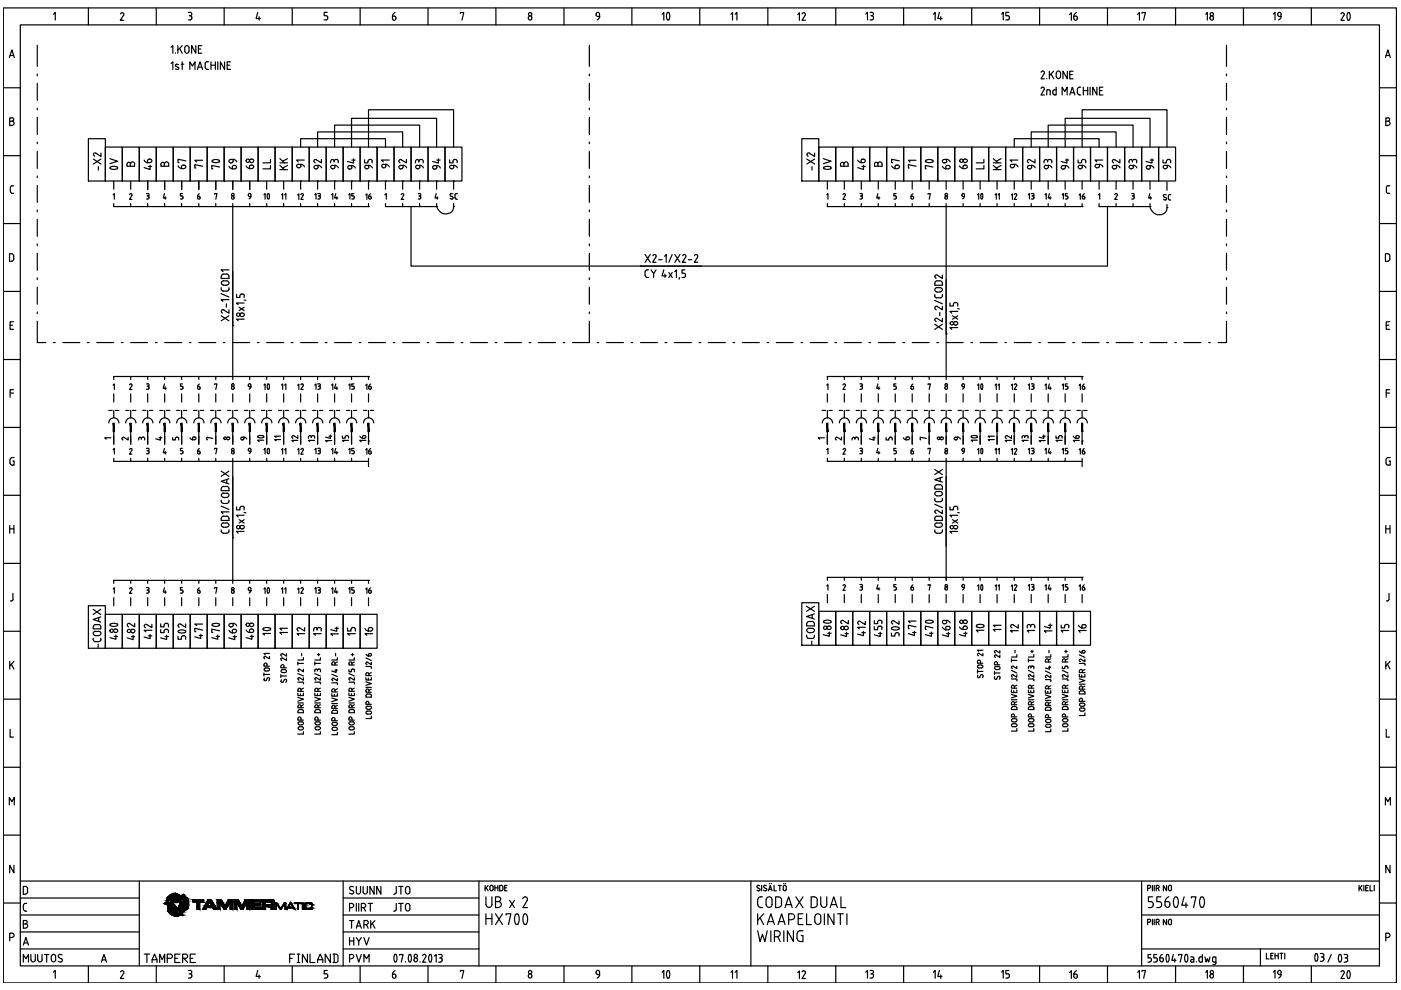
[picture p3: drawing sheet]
<svg xmlns="http://www.w3.org/2000/svg" width="297mm" height="210mm" viewBox="0 0 297 210" stroke-linecap="round" stroke-linejoin="round" font-family="sans-serif">
<!-- layer: EF00_S__0 -->
<g fill="none" stroke="#000" stroke-width=".25">
<path d="M.7 1.7h295.4v206.7h-295.4zM.7 18.6h3.6M2 12.2l.5-1.6 .5 1.6M2.1 11.8h.8M4.3 5.3h288.2v199.5h-288.2zM11.3 3l.4-.3v1.6M18.7 1.7v3.6M25.6 3l.2-.3a.36 .36 0 0 1 .4 .1 .36 .36 0 0 1 0 .4M26.2 3.2l-.7 1.1h.7M33.1 1.7v3.6M39.9 2.6h.4a.36 .36 0 0 1 .4 .4 .36 .36 0 0 1-.4 .3M40.1 3.3h.2"/>
<path d="M40.3 3.3a.45 .45 0 0 1 .4 .5 .45 .45 0 0 1-.4 .4h-.4M47.5 1.7v3.6M54.6 2.7l-.3 1.2h.9M54.9 3.5v.8M62 1.7v3.6M69.4 2.6h-.7v.7l.6 .1 .2 .3M69.5 3.7v.2M69.5 3.9l-.2 .3h-.6M76.4 1.7v3.6M83.2 3.9a.36 .36 0 0 0 .4 .4 .36 .36 0 0 0 .3-.4M83.2 3.4v.6M83.2 3.4h.4"/>
<path d="M83.6 3.4l.2 .1 .1 .3M83.8 2.7l-.4 .2-.2 .5M83.9 3.8v.2M90.7 1.7v3.6M97.6 2.8v-.1h.7l-.4 1.6M105.1 1.7v3.6M112 3.8v.1M112.7 3.8a.36 .36 0 0 1-.2 .5 .36 .36 0 0 1-.5-.4M112.8 3.7a.36 .36 0 0 0-.4-.3 .36 .36 0 0 0-.4 .3M119.6 1.7v3.6M126.4 3.1l.2 .4h.5M126.4 3.2a.38 .38 0 0 1 .2-.6 .38 .38 0 0 1 .5 .4v.5"/>
<path d="M127.2 3.4l-.2 .5-.4 .3M134 1.7v3.6M140.4 3l.3-.3v1.6M141.5 4.2h.3M141.5 4.1a1.17 1.17 0 0 1 .2-1.5l.1 .1a1.57 1.57 0 0 1 0 1.4M148.4 1.7v3.6M155 3l.3-.3v1.6M155.9 3l.3-.3v1.6M162.8 1.7v3.6M169.1 3.1l.4-.4v1.6M170.1 3l.1-.3a.36 .36 0 0 1 .5 .1 .36 .36 0 0 1 0 .4l-.7 1.1h.8M177.2 1.7v3.6"/>
<path d="M183.5 3l.4-.4v1.6M184.5 2.6h.3a.36 .36 0 0 1 .4 .4 .36 .36 0 0 1-.4 .3M184.6 3.3h.2M184.8 3.3a.45 .45 0 0 1 .4 .5 .45 .45 0 0 1-.4 .4h-.3M191.6 1.7v3.6M197.9 3l.4-.3v1.6M199.2 2.7l-.4 1.2h.9M199.5 3.5v.8M206 1.7v3.6M212.4 3l.3-.4v1.6M213.9 2.6h-.6v.7l.5 .1 .2 .3M214 3.7v.2"/>
<path d="M214 3.9l-.2 .3h-.5M220.4 1.7v3.6M226.8 3.1l.3-.4v1.6M227.7 3.9a.36 .36 0 0 0 .4 .4 .36 .36 0 0 0 .3-.4M228 3.4h-.3v.6M228.1 3.4l.2 .1 .1 .3M228.2 2.7l-.3 .2-.2 .5M228.4 3.8v.2M234.8 1.7v3.6M241.2 3l.4-.3v1.6M242.1 2.8v-.1h.8l-.4 1.6M249.2 1.7v3.6"/>
<path d="M255.6 3l.4-.3v1.6M256.5 3.8l.1 .1a.36 .36 0 0 0 .3 .4 .36 .36 0 0 0 .4-.4M257.2 3.8v.1M257.3 3.7a.36 .36 0 0 0-.4-.3 .36 .36 0 0 0-.3 .3M263.6 1.7v3.6M270 3l.3-.4v1.6M270.9 3v.2M270.9 3.1l.2 .4h.5M271.6 3v.5M271.6 3.4l-.1 .5-.4 .3M271.6 3a.36 .36 0 0 0-.3-.4 .36 .36 0 0 0-.4 .4M278 1.7v3.6"/>
<path d="M284.3 3l.2-.3a.36 .36 0 0 1 .4 .1 .36 .36 0 0 1 .1 .4l-.7 1.1h.7M285.8 2.7h.1a1.13 1.13 0 0 1 0 1.6l-.2-.1a1.44 1.44 0 0 1 .1-1.5zM292.5 18.6h3.6M293.7 12.2l.5-1.6 .6 1.6M293.9 11.8h.7M.7 33h3.6M2.1 25.7h.4M2.2 39.8v.8M2.5 25h-.4v1.6h.4M2.5 25.7a.44 .44 0 0 1 .5 .4 .44 .44 0 0 1-.5 .5M2.5 25a.36 .36 0 0 1 .4 .3 .36 .36 0 0 1-.4 .4M2.6 39.4h.3"/>
<path d="M2.6 39.4l-.4 .4M292.5 33h3.6M293.8 25.7h.4M294.2 25h-.4v1.6h.4M294.3 25a.36 .36 0 0 1 .3 .3 .36 .36 0 0 1-.3 .4 .44 .44 0 0 1 .4 .4 .44 .44 0 0 1-.4 .5M294.3 39.4h.4M294.4 39.4l-.4 .2-.1 1 .2 .4h.6M.7 47.4h3.6M2.2 40.6l.4 .4M2.4 53.8h-.4v1.6h.4M2.4 53.8l.3 .1a1.11 1.11 0 0 1 0 1.4l-.3 .1M2.6 41h.3"/>
<path d="M292.5 47.4h3.6M293.7 53.8l.7 .1a1.11 1.11 0 0 1 0 1.4l-.7 .1zM.7 61.8h3.6M.7 76.2h3.6M2.1 68.9h.6M2.9 68.2h-.8v1.6h.8M292.5 61.8h3.6M292.5 76.2h3.6M293.9 68.9h.6M294.6 68.2h-.7v1.6h.7M.7 90.6h3.6M2.1 98.2l.1 .2 .4 .2"/>
<path d="M2.1 83.3h.8M2.6 97h.4M2.6 97l-.4 .2-.1 1M2.7 97.7h.3v.9h-.4M2.9 82.6h-.8v1.6M292.5 90.6h3.6M293.9 83.3h.7M294.5 97.7h.3v.9h-.7l-.2-.4M294.6 82.6h-.7v1.6M294.8 97h-.5l-.4 .2v1M.7 105h3.6M.7 119.5h3.6"/>
<path d="M2.1 111.4v1.7M2.1 112.1h.8M2.9 111.4v1.7M292.5 105h3.6M292.5 119.5h3.6M293.8 112.1h.9M293.8 111.4v1.7M294.7 111.4v1.7M.7 133.8h3.6M2.2 127.4h.2M2.7 125.8l.1 1.2-.4 .4M292.5 133.8h3.6"/>
<path d="M294.5 125.8v1.2a.41 .41 0 0 1-.6 .4M.7 148.2h3.6M2.1 140.2v1.6M2.1 154.6v1.7h.8M2.4 140.8l.5 1M2.9 140.2l-.8 1M292.5 148.2h3.6M293.8 140.2v1.6M293.9 154.6v1.7h.7M294.2 140.8l.5 1M294.7 140.2l-.9 1M.7 162.7h3.6"/>
<path d="M.7 177.1h3.6M2 170.7v-1.6l.5 .9 .5-.9v1.6M292.5 162.7h3.6M292.5 177.1h3.6M293.7 170.7v-1.6l.5 .9 .6-.9v1.6M.7 191.5h3.6M2.1 198.8h.4M2.5 198.7a.44 .44 0 0 0 .5-.4 .44 .44 0 0 0-.5-.4h-.4v1.6M2.9 183.5v1.6l-.8-1.6v1.6M292.5 191.5h3.6M293.8 198.8h.4M294.2 197.9h-.4v1.6"/>
<path d="M294.3 197.9a.44 .44 0 0 1 .4 .4 .44 .44 0 0 1-.4 .4M294.7 183.5v1.6l-.9-1.6v1.6M11.3 206.1l.4-.3v1.6M18.7 204.8v3.6M25.6 206.1l.2-.3a.36 .36 0 0 1 .4 .1 .36 .36 0 0 1 0 .5M26.2 206.4l-.7 1.1h.7M33.1 204.8v3.6M39.9 205.8h.4M40.1 206.5h.2M40.3 205.7a.36 .36 0 0 1 .4 .4 .36 .36 0 0 1-.4 .3 .45 .45 0 0 1 .4 .5 .45 .45 0 0 1-.4 .4l-.4 .1M47.5 204.8v3.6M54.6 205.8l-.3 1.2h.9"/>
<path d="M54.9 206.7v.7M62 204.8v3.6M69.1 206.4l.4 .4M69.4 205.8h-.7v.7h.4M69.5 206.8v.2M69.5 207l-.2 .3-.6 .1M76.4 204.8v3.6M83.2 207.1a.36 .36 0 0 0 .4 .3 .36 .36 0 0 0 .3-.3M83.6 206.5h-.4v.6M83.6 206.5l.2 .1 .1 .3M83.8 205.8l-.4 .3-.2 .4M83.9 206.9v.2"/>
<path d="M90.7 204.8v3.6M97.6 206v-.2h.7l-.4 1.6M105.1 204.8v3.6M112 206.9v.1M112.7 206.9a.36 .36 0 0 1-.2 .5 .36 .36 0 0 1-.5-.4M112.8 206.8a.36 .36 0 0 0-.4-.3 .36 .36 0 0 0-.4 .3M119.6 204.8v3.6M126.4 206.3l.4 .3M126.4 206.3a.38 .38 0 0 1 .2-.5 .38 .38 0 0 1 .5 .3v.5M126.7 206.7h.4M127.2 206.6l-.2 .5-.4 .3M134 204.8v3.6"/>
<path d="M140.4 206.1l.3-.3v1.6M141.5 205.8h.2a1.13 1.13 0 0 1 0 1.6l-.2-.1a1.44 1.44 0 0 1 0-1.5zM148.4 204.8v3.6M155 206.1l.3-.3v1.6M155.9 206.1l.3-.3v1.6M162.8 204.8v3.6M169.1 206.2l.4-.3v1.6M170.1 206.1l.1-.3a.36 .36 0 0 1 .5 .1 .36 .36 0 0 1 0 .5M170.7 206.4l-.7 1.1h.8M177.2 204.8v3.6M183.5 206.1l.4-.3v1.6M184.5 205.8h.3"/>
<path d="M184.6 206.5h.2M184.8 205.7a.36 .36 0 0 1 .4 .4 .36 .36 0 0 1-.4 .3 .45 .45 0 0 1 .4 .5 .45 .45 0 0 1-.4 .4l-.3 .1M191.6 204.8v3.6M197.9 206.1l.4-.3v1.6M199.2 205.8l-.4 1.2h.9M199.5 206.7v.7M206 204.8v3.6M212.4 206.1l.3-.3v1.6M213.7 206.4l.3 .4M213.9 205.8h-.6v.7h.3M214 206.8v.2M214 207l-.2 .3-.5 .1"/>
<path d="M220.4 204.8v3.6M226.8 206.2l.3-.4v1.7M227.7 207.1a.36 .36 0 0 0 .4 .3 .36 .36 0 0 0 .3-.3M228 206.5h-.3v.6M228.1 206.5l.2 .1 .1 .3M228.2 205.8l-.3 .3-.2 .4M228.4 206.9v.2M234.8 204.8v3.6M241.2 206.1l.4-.3v1.6M242.1 206v-.2h.8l-.4 1.6M249.2 204.8v3.6M255.6 206.1l.4-.3v1.6"/>
<path d="M256.5 206.9l.1 .1a.36 .36 0 0 0 .3 .4 .36 .36 0 0 0 .4-.4M257.2 206.9v.1M257.3 206.8a.36 .36 0 0 0-.4-.3 .36 .36 0 0 0-.3 .3M263.6 204.8v3.6M270 206.1l.3-.4v1.7M270.9 206.1v.2M270.9 206.3l.4 .3M271.3 206.7h.3M271.6 206.1v.5M271.6 206.6l-.1 .5-.4 .3M271.6 206.1a.36 .36 0 0 0-.3-.4 .36 .36 0 0 0-.4 .4M278 204.8v3.6"/>
<path d="M284.3 206.1l.2-.3a.36 .36 0 0 1 .4 .1 .36 .36 0 0 1 .1 .5M284.9 206.4l-.6 1.1h.7M285.8 205.8h.1a1.13 1.13 0 0 1 0 1.7l-.2-.2a1.44 1.44 0 0 1 .1-1.5z"/>
<circle cx="112.4" cy="3" r=".36"/>
<circle cx="256.9" cy="3" r=".36"/>
<circle cx="112.4" cy="206.1" r=".36"/>
<circle cx="256.9" cy="206.1" r=".36"/>
</g>
<!-- layer: ED00_S__3 -->
<g fill="none" stroke="#000" stroke-width=".25">
<path d="M7.9 9.6v4.5M7.9 15.7v.4M7.9 17.7v3.6M36.3 10l.3-.3v1.6M36.3 13.4l.3-.3v1.6M37.2 11.2v.1M37.3 14l.5 .3M37.7 9.7v1.6M37.8 14.3v.4l-.6-.1M37.8 13.7h-.5v.4M38.1 10.3l.5 1M38.4 13.6h.6"/>
<path d="M38.6 9.7l-.9 1M38.6 13.1v1.6M39.4 9.7a.44 .44 0 0 1 .7 .4v.7a.44 .44 0 0 1-.5 .5 .44 .44 0 0 1-.4-.4v-.8zM40.2 14.7v-1.6l.6 .9 .5-.9v1.6M41.5 9.7v1.6l-.9-1.6v1.6M41.9 14.7l.5-1.6 .6 1.6M42 14.3h.8M42.1 10.4h.5M42.8 9.7h-.7v1.6h.7M43.5 13.5v.8M43.5 14.3l.4 .4M43.9 14.7h.3"/>
<path d="M44.2 13.1h-.5l-.2 .4M44.7 13.1v1.6M44.7 13.8h1M45.7 13.1v1.6M46.2 13.1v1.6M47.6 13.1v1.6l-.9-1.6v1.6M48.2 13.8h.5M48.9 13.1h-.7v1.6h.7M125 9.6v4.5M125 15.7v.4M125 17.7v3.6M220.7 15.3l.2-.2a.36 .36 0 0 1 .4 .1 .36 .36 0 0 1 .1 .4"/>
<path d="M220.7 18.7l.2-.2a.36 .36 0 0 1 .4 .1 .36 .36 0 0 1 .1 .4M221.3 15.6l-.6 1.1h.7M221.3 19l-.6 1.1h.7M221.9 16.6v.1M222.4 19h-.5v1.1M222.4 19l.3 .4M222.5 15.1v1.6M222.7 19.4v.7M222.8 15.7l.6 1M223.2 19.4v.4M223.3 19.8l.3 .3M223.4 15.1l-.9 1"/>
<path d="M223.9 15.5l.1 .7a.44 .44 0 0 0 .4 .5 .44 .44 0 0 0 .5-.5v-.7M223.9 18.5v1.6h-.4M223.9 19l-.5 .1-.1 .3M224.9 15.5a.44 .44 0 0 0-.5-.4 .44 .44 0 0 0-.4 .4M226.3 15.1v1.6l-.9-1.6v1.6M226.8 15.8h.6M227 19.7h.7M227.5 15.1h-.7v1.6h.7M228.4 18.9v.8M228.5 19.7l.4 .4M228.8 18.5h.3M228.9 18.5l-.4 .4"/>
<path d="M229.7 18.5v1.6M229.7 19.2h.9M230.6 18.5v1.6M231.1 18.5v1.6M232.6 18.5v1.6l-.9-1.6v1.6M233.1 19.2h.6M233.8 18.5h-.7v1.6h.7M260 9.6v4.5M260 15.7v.4M260 17.7v3.6M7.9 22.9v.4M7.9 24.9v3.6"/>
<path d="M7.9 30.1v.4M7.9 32.1v3.6M7.9 37.3v.4M7.9 39.3v3.6M18.7 29.4h3.6v9h-3.6zM22.3 31.2h3.6v7.2h-3.6zM24.1 38.4v1.7M25.9 31.2h3.6v7.2h-3.6zM27.7 38.4v1.7M29.5 31.2h3.6v7.2h-3.6zM31.3 38.4v1.8M33.1 31.2h3.6v7.2h-3.6z"/>
<path d="M34.9 38.4v1.8M36.7 31.2h3.6v7.2h-3.6zM38.5 38.4v1.8M40.3 31.2h3.6v7.2h-3.6zM42.1 38.4v1.8M43.9 31.2h3.6v7.2h-3.6zM45.7 38.4v1.8M47.5 31.2h3.6v7.2h-3.6zM49.3 38.4v1.8M51.1 31.2h3.6v7.2h-3.6zM52.9 38.4v1.8M54.7 31.2h3.6v7.2h-3.6z"/>
<path d="M56.5 38.4v1.7M58.3 31.2h3.7v7.2h-3.7zM60.1 38.4v1.7M62 31.2h3.6v7.2h-3.6zM63.7 31.2v-1.8h18v1.8M63.7 38.4h.1M63.7 38.4v1.7M65.6 31.2h3.6v7.2h-3.6zM67.3 31.2v-3.2h18.1v3.2M67.3 38.4h.1M67.3 38.4v1.7M69.2 31.2h3.6v7.2h-3.6z"/>
<path d="M70.9 31.2v-4.7h18.1v4.7M70.9 38.4h.1M70.9 38.4v1.7M72.8 31.2h3.6v7.2h-3.6zM74.5 31.2v-6.1h18.1v6.1M74.5 38.4h.1M74.5 38.4v1.7M76.4 31.2h3.6v7.2h-3.6zM78.1 31.2v-7.9h18.1v7.9M78.1 38.4h.1M78.1 38.4v1.7M80 31.2h3.6v7.2h-3.6z"/>
<path d="M81.7 38.4h.1M81.7 38.4v1.7M83.6 31.2h3.6v7.2h-3.6zM85.4 38.4h.1M85.4 38.4v1.7M87.2 31.2h3.5v7.2h-3.5zM89 38.4h.1M89 38.4v1.7M90.7 31.2h3.6v7.2h-3.6zM92.6 38.4h.1M92.6 38.4v1.7M94.3 31.2h3.6v7.2h-3.6z"/>
<path d="M96.2 38.4h.1M96.2 38.4v1.7M125 22.9v.4M125 24.9v3.6M125 30.1v.4M125 32.1v3.6M125 37.3v.4M125 39.3v3.6M170 29.4h3.6v9h-3.6zM173.6 31.2h3.6v7.2h-3.6zM175.4 38.4v1.7M177.2 31.2h3.6v7.2h-3.6z"/>
<path d="M179 38.4v1.7M180.8 31.2h3.6v7.2h-3.6zM182.6 38.4v1.7M184.4 31.2h3.6v7.2h-3.6zM186.2 38.4v1.7M188 31.2h3.6v7.2h-3.6zM189.8 38.4v1.7M191.6 31.2h3.6v7.2h-3.6zM193.4 38.4v1.7M195.2 31.2h3.6v7.2h-3.6zM197 38.4v1.7M198.8 31.2h3.6v7.2h-3.6z"/>
<path d="M200.6 38.4v1.7M202.4 31.2h3.6v7.2h-3.6zM204.2 38.4v1.7M206 31.2h3.6v7.2h-3.6zM207.8 38.4v1.7M209.6 31.2h3.6v7.2h-3.6zM211.4 38.4v1.7M213.2 31.2h3.6v7.2h-3.6zM215 31.2v-1.8h18v1.8M215 38.4v1.7M216.8 31.2h3.6v7.2h-3.6zM218.6 31.2v-3.2h18v3.2"/>
<path d="M218.6 38.4v1.7M220.4 31.2h3.6v7.2h-3.6zM222.2 31.2v-4.7h18v4.7M222.2 38.4v1.7M224 31.2h3.6v7.2h-3.6zM225.2 20.1v-1.6l.5 .9 .6-.9v1.6M225.8 31.2v-6.1h18v6.1M225.8 38.4v1.7M226.8 20.1l.6-1.6 .5 1.6M227.6 31.2h3.6v7.2h-3.6zM228.8 20.1h.3M229.4 31.2v-7.9h18v7.9"/>
<path d="M229.4 38.4v1.7M231.2 31.2h3.6v7.2h-3.6zM233 38.4v1.7M234.8 31.2h3.6v7.2h-3.6zM236.6 38.4v1.7M238.4 31.2h3.6v7.2h-3.6zM240.2 38.4v1.7M242 31.2h3.6v7.2h-3.6zM243.8 38.4v1.7M245.6 31.2h3.6v7.2h-3.6zM247.4 38.6v1.7M260 22.9v.4"/>
<path d="M260 24.9v3.6M260 30.1v.4M260 32.1v3.6M260 37.3v.4M260 39.3v3.6M7.9 44.5v.4M7.9 46.5v3.6M7.9 51.7v.4M7.9 53.7v3.6M7.9 58.9v.4M24.1 43.2v.6h54M27.7 43.2v.6"/>
<path d="M31.3 43.2v.6M34.9 43.2v.6M38.5 43.2v.6M42.1 43.2v.6M45.7 43.2v.6M49.3 43.2v37.3M52.9 43.2v.6M56.5 43.2v.6M60.1 43.2v.6M63.7 43.2v.6M67.3 43.2v.6M70.9 43.2v.6"/>
<path d="M74.5 43.2v.6M78.1 43.8h.1M78.1 43.2v.6M81.7 43.2v.6h10.9M85.4 43.2v.6M87.2 43.8v12.6h147.6v-12.6M89 43.2v.6M92.6 43.8h.1M92.6 43.8a1.89 1.89 0 0 0 1.5 1.5 1.89 1.89 0 0 0 1.9-.8l.2-.7M92.6 43.2v.6M96.2 43.8h.1M96.2 43.2v.6"/>
<path d="M125 44.5v.4M125 46.5v3.6M125 51.7v.4M125 53.7v3.6M125 58.9v.4M175.4 43.2v.6h50.4M179 43.2v.6M182.6 43.2v.6M186.2 43.2v.6M189.8 43.2v.6M193.4 43.2v.6M197 43.2v.6"/>
<path d="M200.6 43.2v37.3M204.2 43.2v.6M207.8 43.2v.6M211.4 43.2v.6M215 43.2v.6M218.6 43.2v.6M222.2 43.2v.6M225.8 43.2v.6M229.4 43.2v.6h-3.6M229.4 43.8h.1M233 43.2v.6h10.8M236.6 43.2v.6"/>
<path d="M240.2 43.2v.6M243.8 43.8h.1M243.8 43.2v.6M247.4 43.3a1.77 1.77 0 0 1-1.1 2.2 1.77 1.77 0 0 1-2.2-1l-.3-.5M247.4 44h.1M260 44.5v.4M260 46.5v3.6M260 51.7v.4M260 53.7v3.6M260 58.9v.4M7.9 68.1v4.5h1.8M7.9 60.9v3.6"/>
<path d="M7.9 66.2v.3M11.3 72.6h.4M13.3 72.6h3.6M18.5 72.6h.4M20.5 72.6h3.6M25.7 72.6h.4M27.7 79.8v.7M27.7 72.6h3.6M31.3 79.8v.7M33 72.6h.3M34.9 79.8v.7M34.9 72.6h3.6"/>
<path d="M38.5 79.8v.7M40.2 72.6h.3M42.1 79.8v.7M42.1 72.6h3.6M45.7 79.8v.7M47.4 72.6h.3M49.3 72.6h3.6M52.9 79.8v.7M54.6 72.6h.3M56.5 79.8v.7M56.5 72.6h3.6M60.1 79.8v.7"/>
<path d="M61.8 72.6h.3M63.7 79.8v.7M63.7 72.6h3.6M67.3 79.8v.7M68.9 72.6h.4M70.9 79.8v.7M70.9 72.6h3.6M74.5 79.8v.7M76.2 72.6h.3M78.1 79.8h.1M78.1 79.8h-54v.7M78.1 79.8v.7"/>
<path d="M78.1 72.6h3.6M83.4 72.6h.3M85.4 72.6h3.6M90.6 72.6h.3M92.6 72.6h3.6M97.8 72.6h.4M99.8 72.6h3.6M105 72.6h.4M107 72.6h3.6M112.2 72.6h.4M114.2 72.6h3.6M119.4 72.6h.3"/>
<path d="M125 68.1v4.5h-3.6M125 60.9v3.6M125 66.2v.3M126.6 72.6h.3M128.6 72.6h3.6M133.8 72.6h.3M135.8 72.6h3.6M141 72.6h.4M143 72.6h3.6M148.2 72.6h.4M150.2 72.6h3.6M155.4 72.6h.4"/>
<path d="M157.4 72.6h3.6M162.6 72.6h.4M164.6 72.6h3.6M169.8 72.6h.4M171.8 72.6h3.6M177 72.6h.4M179 79.8v.7M179 72.6h3.6M182.6 79.8v.7M184.2 72.6h.4M186.2 79.8v.7M186.2 72.6h3.6"/>
<path d="M189.8 79.8v.7M191.4 72.6h.4M193.4 79.8v.7M193.4 72.6h3.6M197 79.8v.7M198.6 72.6h.4M200.6 72.6h3.6M204.2 79.8v.7M205.9 72.6h.3M207.8 79.8v.7M207.8 72.6h3.6M211.4 79.8v.7"/>
<path d="M213 72.6h.4M215 79.8v.7M215 72.6h3.6M218.6 79.8v.7M220.2 72.6h.4M222.2 79.8v.7M222.2 72.6h3.6M225.8 79.8h3.6v.7M225.8 79.8h-50.4v.7M225.8 79.8v.7M227.4 72.6h.4M229.4 79.8h.1"/>
<path d="M229.4 72.6h3.6M234.6 72.6h.4M236.6 72.6h3.6M241.8 72.6h.4M243.8 72.6h3.6M249.1 72.6h.3M251 72.6h3.6M256.3 72.6h.3M260 68.1v4.5h-1.7M260 60.9v3.6M260 66.2v.3M23.1 87h.7"/>
<path d="M24.1 83.5v1.7M24.1 87v1.6M24.1 90.8v3.4M24.1 97.2v.6h54M24.5 87h.7M25.2 89.7a1.08 1.08 0 0 0-1.1-1.1 1.08 1.08 0 0 0-1 1.1M26.7 87h.7M27.7 83.5v1.7M27.7 87v1.6M27.7 90.8v3.4M27.7 97.2v.6M28.1 87h.7"/>
<path d="M28.8 89.7a1.08 1.08 0 0 0-1.1-1.1 1.08 1.08 0 0 0-1 1.1M30.3 87h.7M31.3 83.5v1.7M31.3 87v1.6M31.3 90.8v3.4M31.3 97.2v.6M31.7 87h.7M32.4 89.7a1.08 1.08 0 0 0-1.1-1.1 1.08 1.08 0 0 0-1 1.1M33.9 87h.7M34.9 83.5v1.7M34.9 87v1.6M34.9 90.8v3.4"/>
<path d="M34.9 97.2v.6M35.3 87h.7M36 89.7a1.08 1.08 0 0 0-1.1-1.1 1.08 1.08 0 0 0-1 1.1M37.5 87h.7M38.5 83.5v1.7M38.5 87v1.6M38.5 90.8v3.4M38.5 97.2v.6M38.9 87h.7M39.6 89.7a1.08 1.08 0 0 0-1.1-1.1 1.08 1.08 0 0 0-1 1.1M41 87h.8M42.1 83.5v1.7"/>
<path d="M42.1 87v1.6M42.1 90.8v3.4M42.1 97.2v.6M42.5 87h.7M43.3 89.7a1.08 1.08 0 0 0-1.1-1.1 1.08 1.08 0 0 0-1.1 1.1M44.6 87h.8M45.7 83.5v1.7M45.7 87v1.6M45.7 90.8v3.4M45.7 97.2v.6M46.1 87h.7M46.8 89.7a1.08 1.08 0 0 0-1-1.1 1.08 1.08 0 0 0-1.1 1.1"/>
<path d="M48.2 87h.8M49.3 83.5v1.7M49.3 87v1.6M49.3 90.8v3.4M49.3 97.2v26.5M49.7 87h.7M50.4 89.7a1.08 1.08 0 0 0-1-1.1 1.08 1.08 0 0 0-1.1 1.1M51.8 87h.8M52.9 83.5v1.7M52.9 87v1.6M52.9 90.8v3.4M52.9 97.2v.6"/>
<path d="M53.3 87h.7M54 89.7a1.08 1.08 0 0 0-1-1.1 1.08 1.08 0 0 0-1.1 1.1M55.4 87h.8M56.5 83.5v1.7M56.5 87v1.6M56.5 90.8v3.4M56.5 97.2v.6M56.9 87h.7M57.6 89.7a1.08 1.08 0 0 0-1-1.1 1.08 1.08 0 0 0-1.1 1.1M59 87h.8M60.1 83.5v1.7M60.1 87v1.6"/>
<path d="M60.1 90.8v3.4M60.1 97.2v.6M60.5 87h.7M61.2 89.7a1.08 1.08 0 0 0-1-1.1 1.08 1.08 0 0 0-1.1 1.1M62.7 87h.7M63.7 83.5v1.7M63.7 87v1.6M63.7 90.8v3.4M63.7 97.2v.6M64.1 87h.7M64.8 89.7a1.08 1.08 0 0 0-1-1.1 1.08 1.08 0 0 0-1.1 1.1M66.3 87h.7"/>
<path d="M67.3 83.5v1.7M67.3 87v1.6M67.3 90.8v3.4M67.3 97.2v.6M67.7 87h.7M68.4 89.7a1.08 1.08 0 0 0-1-1.1 1.08 1.08 0 0 0-1.1 1.1M69.9 87h.7M70.9 83.5v1.7M70.9 87v1.6M70.9 90.8v3.4M70.9 97.2v.6M71.3 87h.7"/>
<path d="M72 89.7a1.08 1.08 0 0 0-1-1.1 1.08 1.08 0 0 0-1.1 1.1M73.5 87h.7M74.5 83.5v1.7M74.5 87v1.6M74.5 90.8v3.4M74.5 97.2v.6M74.9 87h.7M75.6 89.7a1.08 1.08 0 0 0-1-1.1 1.08 1.08 0 0 0-1.1 1.1M77.1 87h.7M78.1 93.5h.1M78.1 83.5v1.7M78.1 87v1.6"/>
<path d="M78.1 90.8v3.4M78.1 97.2v1.7M78.5 87h.7M79.2 89.7a1.08 1.08 0 0 0-1-1.1 1.08 1.08 0 0 0-1.1 1.1M174.3 87h.7M175.4 97.2v.6h54M175.4 83.5v1.7M175.4 87v1.6M175.4 90.8v3.4M175.8 87h.7M176.5 89.7a1.08 1.08 0 0 0-1.1-1.1 1.08 1.08 0 0 0-1 1.1M177.9 87h.7"/>
<path d="M179 83.5v1.7M179 87v1.6M179 90.8v3.4M179 97.2v.6M179.4 87h.7M180.1 89.7a1.08 1.08 0 0 0-1.1-1.1 1.08 1.08 0 0 0-1 1.1M181.5 87h.7M182.6 83.5v1.7M182.6 87v1.6M182.6 90.8v3.4M182.6 97.2v.6M183 87h.7"/>
<path d="M183.7 89.7a1.08 1.08 0 0 0-1.1-1.1 1.08 1.08 0 0 0-1 1.1M185.1 87h.7M186.2 83.5v1.7M186.2 87v1.6M186.2 90.8v3.4M186.2 97.2v.6M186.5 87h.8M187.3 89.7a1.08 1.08 0 0 0-1.1-1.1 1.08 1.08 0 0 0-1 1.1M188.7 87h.7M189.8 83.5v1.7M189.8 87v1.6M189.8 90.8v3.4"/>
<path d="M189.8 97.2v.6M190.1 87h.8M190.9 89.7a1.08 1.08 0 0 0-1.1-1.1 1.08 1.08 0 0 0-1 1.1M192.3 87h.8M193.4 83.5v1.7M193.4 87v1.6M193.4 90.8v3.4M193.4 97.2v.6M193.8 87h.7M194.5 89.7a1.08 1.08 0 0 0-1.1-1.1 1.08 1.08 0 0 0-1.1 1.1M195.9 87h.8M197 83.5v1.7"/>
<path d="M197 87v1.6M197 90.8v3.4M197 97.2v.6M197.4 87h.7M198.1 89.7a1.08 1.08 0 0 0-1.1-1.1 1.08 1.08 0 0 0-1.1 1.1M199.5 87h.8M200.6 83.5v1.7M200.6 87v1.6M200.6 90.8v3.4M200.6 97.2v25.8M201 87h.7M201.7 89.7a1.08 1.08 0 0 0-1.1-1.1 1.08 1.08 0 0 0-1.1 1.1"/>
<path d="M203.1 87h.8M204.2 83.5v1.7M204.2 87v1.6M204.2 90.8v3.4M204.2 97.2v.6M204.6 87h.7M205.3 89.7a1.08 1.08 0 0 0-1.1-1.1 1.08 1.08 0 0 0-1.1 1.1M206.7 87h.8M207.8 83.5v1.7M207.8 87v1.6M207.8 90.8v3.4M207.8 97.2v.6"/>
<path d="M208.2 87h.7M208.9 89.7a1.08 1.08 0 0 0-1.1-1.1 1.08 1.08 0 0 0-1.1 1.1M210.3 87h.8M211.4 83.5v1.7M211.4 87v1.6M211.4 90.8v3.4M211.4 97.2v.6M211.8 87h.7M212.5 89.7a1.08 1.08 0 0 0-1.1-1.1 1.08 1.08 0 0 0-1.1 1.1M213.9 87h.8M215 83.5v1.7M215 87v1.6"/>
<path d="M215 90.8v3.4M215 97.2v.6M215.4 87h.7M216.1 89.7a1.08 1.08 0 0 0-1-1.1 1.08 1.08 0 0 0-1.1 1.1M217.5 87h.8M218.6 83.5v1.7M218.6 87v1.6M218.6 90.8v3.4M218.6 97.2v.6M219 87h.7M219.7 89.7a1.08 1.08 0 0 0-1-1.1 1.08 1.08 0 0 0-1.1 1.1M221.1 87h.8"/>
<path d="M222.2 83.5v1.7M222.2 87v1.6M222.2 90.8v3.4M222.2 97.2v.6M222.6 87h.7M223.3 89.7a1.08 1.08 0 0 0-1-1.1 1.08 1.08 0 0 0-1.1 1.1M224.7 87h.8M225.8 83.5v1.7M225.8 87v1.6M225.8 90.8v3.4M225.8 97.2v.6M226.2 87h.7"/>
<path d="M226.9 89.7a1.08 1.08 0 0 0-1-1.1 1.08 1.08 0 0 0-1.1 1.1M228.3 87h.8M229.4 93.5h.1M229.4 83.5v1.7M229.4 87v1.6M229.4 90.8v3.4M229.4 97.2v1.7M229.8 87h.7M230.5 89.7a1.08 1.08 0 0 0-1-1.1 1.08 1.08 0 0 0-1.1 1.1M18.7 128.4h3.6v9h-3.6zM22.3 130.2h3.6v7.2h-3.6zM24.1 126.7v1.7"/>
<path d="M25.9 130.2h3.6v7.2h-3.6zM27.7 123v.7M27.7 126.7v1.7M29.5 130.2h3.6v7.2h-3.6zM31.3 123v.7M31.3 126.7v1.7M33.1 130.2h3.6v7.2h-3.6zM34.9 123v.7M34.9 126.7v1.7M36.7 130.2h3.6v7.2h-3.6zM38.5 123v.7M38.5 126.7v1.7"/>
<path d="M40.3 130.2h3.6v7.2h-3.6zM42.1 123v.7M42.1 126.7v1.7M43.9 130.2h3.6v7.2h-3.6zM45.7 123v.7M45.7 126.7v1.7M47.5 130.2h3.6v7.2h-3.6zM49.3 126.7v1.7M51.1 130.2h3.6v7.2h-3.6zM52.9 123v.7M52.9 126.7v1.7M54.7 130.2h3.6v7.2h-3.6z"/>
<path d="M56.5 123v.7M56.5 126.7v1.7M58.3 130.2h3.7v7.2h-3.7zM60.1 123v.7M60.1 126.7v1.7M62 130.2h3.6v7.2h-3.6zM63.7 123v.7M63.7 126.7v1.7M65.6 130.2h3.6v7.2h-3.6zM67.3 123v.7M67.3 126.7v1.7M69.2 130.2h3.6v7.2h-3.6z"/>
<path d="M70.9 123v.7M70.9 126.7v1.7M72.8 130.2h3.6v7.2h-3.6zM74.5 123v.7M74.5 126.7v1.7M76.4 130.2h3.6v7.2h-3.6zM78.1 123h.1M78.1 123h-54v.7M78.1 123v.7M78.1 126.7v1.7M170 127.8h3.6v9h-3.6zM173.6 129.6h3.6v7.2h-3.6z"/>
<path d="M175.4 126.1v1.7M177.2 129.6h3.6v7.2h-3.6zM179 122.4v.6M179 126.1v1.7M180.8 129.6h3.6v7.2h-3.6zM182.6 122.4v.6M182.6 126.1v1.7M184.4 129.6h3.6v7.2h-3.6zM186.2 122.4v.6M186.2 126.1v1.7M188 129.6h3.6v7.2h-3.6zM189.8 122.4v.6"/>
<path d="M189.8 126.1v1.7M191.6 129.6h3.6v7.2h-3.6zM193.4 122.4v.6M193.4 126.1v1.7M195.2 129.6h3.6v7.2h-3.6zM197 122.4v.6M197 126.1v1.7M198.8 129.6h3.6v7.2h-3.6zM200.6 126.1v1.7M202.4 129.6h3.6v7.2h-3.6zM204.2 122.4v.6M204.2 126.1v1.7"/>
<path d="M206 129.6h3.6v7.2h-3.6zM207.8 122.4v.6M207.8 126.1v1.7M209.6 129.6h3.6v7.2h-3.6zM211.4 122.4v.6M211.4 126.1v1.7M213.2 129.6h3.6v7.2h-3.6zM215 122.4v.6M215 126.1v1.7M216.8 129.6h3.6v7.2h-3.6zM218.6 122.4v.6M218.6 126.1v1.7"/>
<path d="M220.4 129.6h3.6v7.2h-3.6zM222.2 122.4v.6M222.2 126.1v1.7M224 129.6h3.6v7.2h-3.6zM225.8 122.4h3.6v.6M225.8 122.4h-50.4v.6M225.8 122.4v.6M225.8 126.1v1.7M227.6 129.6h3.6v7.2h-3.6zM229.4 122.4h.1M229.4 126.1v1.7"/>
</g>
<!-- layer: ED00_T__3 -->
<g fill="none" stroke="#000" stroke-width=".25">
<path d="M19.8 33.7l1.6 1.1M20.9 35.3v.8M21.4 32.5v.7l-1.1-.7h-.3l-.2 .3 .3 .3M21.4 33.7l-1.6 1.1M23.3 33.6l1.6 .6-1.6 .5M23.4 35.8l-.1-.2a1.13 1.13 0 0 1 1.7 0l-.1 .2M23.4 35.7a1.5 1.5 0 0 0 1.4 0M27.6 34.8v.4M28.6 34.8a.44 .44 0 0 0-.5-.5 .44 .44 0 0 0-.4 .5 .36 .36 0 0 0-.4-.4 .36 .36 0 0 0-.3 .4l-.1 .4h1.6v-.4M30.6 33.9l.2 .4 .5 .2M31.3 34.5h.5M31.3 34.1v.4"/>
<path d="M31.4 35.3h.8M31.7 33.8h.1M31.7 33.7l-.3 .1-.1 .3M31.8 35v.9l-1.2-.4M31.8 33.7a.36 .36 0 0 1 .4 .4 .36 .36 0 0 1-.4 .3M34.1 34.8a.36 .36 0 0 1 .4-.4 .36 .36 0 0 1 .4 .4 .44 .44 0 0 1 .4-.5 .44 .44 0 0 1 .5 .5v.4h-1.7v-.4M34.8 34.8v.4M37.8 35.2l.2 .4 .5 .1M38.5 35.4v.4h.5M38.8 35h.2M38.9 35l-.3 .1-.1 .3M39 35a.36 .36 0 0 1 .4 .4 .36 .36 0 0 1-.4 .3"/>
<path d="M39.4 34.1l-1.7-.3v.7h.3M43 35.2l-1.7-.3v.7h.2M43 34h-1.7l.4 .4M45.1 34.3a1.5 1.5 0 0 0 1.4 0M46.5 34v.4M46.5 34a1.17 1.17 0 0 0-1.6 .2l.1 .2M46.6 35.4l-1.7-.3v.7h.2M48.5 35.3l.3 .3 .5 .2M48.9 34.5h.2M48.9 33.8h.5M48.9 33.8a.36 .36 0 0 0-.4 .4 .36 .36 0 0 0 .4 .3M49.4 35.2a.4 .4 0 0 1 .6 0 .4 .4 0 0 1-.2 .6h-.5z"/>
<path d="M49.4 33.8l.5 .1 .3 .4M49.4 33.8v.6l-.3 .1M52.2 35.2l.3 .4 .4 .1M53.2 34.5h.2M53.2 33.8h.2M53.2 35h.2M53.3 33.7a.36 .36 0 0 0-.4 .4 .36 .36 0 0 0 .4 .3M53.3 35l-.4 .2v.6h.5M53.4 35a.36 .36 0 0 1 .4 .4 .36 .36 0 0 1-.4 .3M53.4 33.7a.36 .36 0 0 1 .4 .4 .36 .36 0 0 1-.4 .3M57.3 35.1v.7h-1.6M57.3 33.8v.7h-1.6"/>
<path d="M59.3 34.5h1.6M59.3 36h1.6M59.3 35.1l1 .9M59.3 33.6l1 .9M60.9 35.1l-1 .5M60.9 33.6l-1 .6M63.2 34.9h.5l.1 .3M63.3 34.8a.41 .41 0 0 0-.3 .6 .41 .41 0 0 0 .6 .1l.2-.3M63.8 34.8l.4 .2 .3 .4M64.5 33.9h-1.6l.3 .4M66.6 34.2l.2 .3M66.9 35.1h.5"/>
<path d="M66.9 35.1a.36 .36 0 0 0-.3 .3 .36 .36 0 0 0 .3 .4M67.4 35l.5 .2 .3 .4M67.4 35.1v.4M67.5 35.4a.41 .41 0 0 1-.6 .4M68.1 33.8v.7l-1-.6a.36 .36 0 0 0-.6 .3M70.1 34.2v.3M70.5 35.1h.4M70.5 35a.4 .4 0 0 0-.3 .6 .4 .4 0 0 0 .6 .1l.2-.3M70.8 34.2v.2M71 35l.4 .2 .3 .4M71 35.1v.3M71.4 33.8l-.4 .1-.1 .3a.36 .36 0 0 0-.4-.4 .36 .36 0 0 0-.4 .4"/>
<path d="M71.4 33.8l.3 .2v.5M74.1 35.1h.4M74.1 35.1a.36 .36 0 0 0-.4 .4 .36 .36 0 0 0 .4 .3M74.6 35.1l.4 .1 .3 .4M74.6 35.1v.4M74.6 33.9h.7M74.6 35.5a.41 .41 0 0 1-.5 .3M75 33.7v.9l-1.3-.4M77.3 33.9v.6h.7l.1-.5 .3-.2a.41 .41 0 0 1 .5 .4M77.7 35.8h.1M77.7 35.1h.4M77.7 35a.36 .36 0 0 0-.4 .4 .36 .36 0 0 0 .4 .4"/>
<path d="M78.2 35l.4 .2 .3 .4M78.2 35.1v.3M78.2 35.4l-.3 .4M78.9 34.2v.3M81.3 34.9h.4M81.3 35.6h.1M81.3 34.8a.36 .36 0 0 0-.4 .4 .36 .36 0 0 0 .4 .3M81.8 34.8l.4 .2 .3 .4M81.8 34.9v.5l-.3 .1M82.5 33.9h-1.6l.4 .4M85.1 33.9a.36 .36 0 0 0-.5 .1 .36 .36 0 0 0 .2 .5M85.4 35.1h-.5a.42 .42 0 0 0-.2 .7 .42 .42 0 0 0 .7-.2l.1-.5"/>
<path d="M85.4 35l.5 .2 .3 .4M86.2 33.8v.7l-1.1-.6M88.1 34.2v.3M88.1 34.2a.36 .36 0 0 1 .4-.4 .36 .36 0 0 1 .3 .4l.2-.3h.6l.1 .6M88.5 35.1h.5v.5l-.3 .2M88.5 35a.39 .39 0 0 0-.4 .5 .39 .39 0 0 0 .5 .3M88.8 34.2v.2M89 35l.5 .2 .3 .4M92.6 35.1h-.5a.42 .42 0 0 0-.2 .7 .42 .42 0 0 0 .7-.1v-.2M92.6 35.1l.5 .1 .3 .4M92.6 33.9h.7M92.6 35.1v.4"/>
<path d="M92.9 33.7v.9l-1.2-.4M95.7 35.1h.5M95.7 35a.4 .4 0 0 0-.3 .6 .4 .4 0 0 0 .6 .1l.2-.6M96.2 35l.5 .2 .3 .4M96.4 33.8h.1M96.4 33.8l-.3 .2-.1 .5h-.7v-.6M96.6 33.8l.3 .2v.5M171.1 33.7l1.6 1.1M172.2 35.3v.8M172.7 32.5v.7l-1.1-.7a.36 .36 0 0 0-.5 .1 .36 .36 0 0 0 .3 .5M172.7 33.7l-1.6 1.1M174.6 33.6l1.6 .6-1.6 .5"/>
<path d="M174.7 35.8l-.1-.2a1.08 1.08 0 0 1 1.6 0l-.1 .2M174.7 35.7a1.5 1.5 0 0 0 1.4 0M178.3 34.6a.36 .36 0 0 1 .4-.2 .36 .36 0 0 1 .2 .4 .44 .44 0 0 1 .5-.5 .44 .44 0 0 1 .4 .5v.4h-1.6zM178.9 34.8v.4M181.9 33.9l.2 .4 .5 .2M182.7 35.3h.8M182.9 33.8h.2M182.9 33.7l-.3 .2v.6h.5M183.1 35v.9l-1.3-.4M183.1 33.7a.36 .36 0 0 1 .4 .4 .36 .36 0 0 1-.4 .3M185.5 34.6a.36 .36 0 0 1 .4-.2 .36 .36 0 0 1 .2 .4 .44 .44 0 0 1 .5-.5 .44 .44 0 0 1 .4 .5v.4h-1.6zM186.1 34.8v.4"/>
<path d="M189.1 35.2l.2 .4 .5 .1M190.1 35h.2M190.1 35l-.3 .2v.6h.5M190.3 35a.36 .36 0 0 1 .4 .4 .36 .36 0 0 1-.4 .3M190.7 34.1l-1.7-.3v.7h.2M194.2 35.2l-1.6-.3v.7h.2M194.2 34h-1.6l.3 .4M196.3 34v.4M196.3 34.3a1.5 1.5 0 0 0 1.4 0M196.3 34a1.17 1.17 0 0 1 1.6 .2l-.1 .2M197.8 35.4l-1.6-.3v.7h.2M199.8 35.3l.3 .3 .4 .2"/>
<path d="M200.5 35.8h.6M200.6 33.8h-.4a.41 .41 0 0 0-.3 .6 .41 .41 0 0 0 .7 .1l.1-.3M200.7 33.8l.4 .1 .3 .4M200.7 33.8v.4M200.9 35.1h.2M200.9 35.1l-.4 .2v.5M201.1 35.1a.36 .36 0 0 1 .4 .3 .36 .36 0 0 1-.4 .4M203.4 35.2l.3 .4 .5 .1M204.2 35.4v.4h.5M204.5 34.5h.2M204.5 33.8h.2M204.5 35h.2"/>
<path d="M204.6 33.7a.36 .36 0 0 0-.4 .4 .36 .36 0 0 0 .4 .3M204.6 35l-.3 .1-.1 .3M204.7 35a.36 .36 0 0 1 .4 .4 .36 .36 0 0 1-.4 .3M204.7 33.7a.36 .36 0 0 1 .4 .4 .36 .36 0 0 1-.4 .3M208.6 35.1v.7h-1.6M208.6 33.8v.7h-1.6M210.6 34.5h1.6M210.6 36h1.6M210.6 35.1l1 .9M210.6 33.6l1 .9M212.2 35.1l-1 .5M212.2 33.6l-1 .6"/>
<path d="M214.5 34.9h.5M214.6 34.8a.36 .36 0 0 0-.4 .4 .36 .36 0 0 0 .4 .3M215.1 34.8l.4 .2 .3 .4M215.1 34.9l-.1 .5-.5 .2M215.8 33.9h-1.6l.3 .4M218.3 35.8h-.1a.36 .36 0 0 1-.4-.4 .36 .36 0 0 1 .4-.3h.5v.5l-.3 .2M218.4 33.9a.36 .36 0 0 0-.5 .1 .36 .36 0 0 0 .2 .5M218.7 35l.5 .2 .3 .4M219.4 33.8v.7l-1.1-.6M221.3 34.2v.3M221.4 34.2a.36 .36 0 0 1 .3-.4 .36 .36 0 0 1 .4 .4M221.7 35.8h.2"/>
<path d="M221.7 35.1h.5M221.7 35a.36 .36 0 0 0-.3 .4 .36 .36 0 0 0 .3 .4M222.1 34.2v.2M222.1 34.2l.2-.3h.5l.2 .6M222.3 35l.4 .2 .3 .4M222.3 35.1l-.1 .5-.3 .2M225.9 35.1l.4 .1 .3 .4M225.9 35.5l-.1-.4h-.5a.37 .37 0 0 0-.3 .5 .37 .37 0 0 0 .5 .2M225.9 33.9h.7M225.9 35.5l-.4 .3M226.2 33.7v.9l-1.2-.4M228.6 33.9v.6h.7l.1-.5 .2-.2a.41 .41 0 0 1 .6 .4v.3"/>
<path d="M228.9 35.1h.6l-.1 .5-.3 .2M228.9 35a.39 .39 0 0 0-.3 .5 .39 .39 0 0 0 .5 .3M229.5 35l.4 .2 .3 .4M232.5 34.9h.5M232.5 34.8a.41 .41 0 0 0-.2 .6 .41 .41 0 0 0 .6 .1l.2-.3M233.1 34.8l.4 .2 .3 .4M233.1 34.9v.3M233.8 33.9h-1.6l.3 .4M235.9 34.2l.2 .3M236.7 35.1h-.5a.41 .41 0 0 0-.3 .6 .41 .41 0 0 0 .7 .1l.2-.4M236.7 35l.5 .2 .3 .4M236.7 35.1v.4"/>
<path d="M237.4 33.8v.7l-1-.6a.36 .36 0 0 0-.6 .3M239.7 35.1h.5M239.7 35a.41 .41 0 0 0-.2 .7 .41 .41 0 0 0 .6 0l.2-.3M240.1 34.2a.36 .36 0 0 0-.4-.4 .36 .36 0 0 0-.3 .4v.3M240.1 34.2v.2M240.2 35l.5 .2 .3 .4M240.3 35.1v.3M240.4 33.8h.3M240.5 33.8l-.4 .4M240.7 33.8l.3 .2v.5M243.4 35.1h.4M243.4 35.8h.1"/>
<path d="M243.4 35.1a.36 .36 0 0 0-.4 .4 .36 .36 0 0 0 .4 .3M243.8 35.1l.5 .1 .3 .4M243.9 33.9h.7M243.9 35.1v.4M243.9 35.5l-.3 .3M244.2 33.7v.9l-1.2-.4M246.6 33.9v.6h.7l.1-.5 .3-.2a.41 .41 0 0 1 .5 .4M247 35.8h.1M247 35.1h.4M247 35a.36 .36 0 0 0-.4 .4 .36 .36 0 0 0 .4 .4M247.4 35l.5 .2 .3 .4M247.5 35.1v.3"/>
<path d="M247.5 35.4l-.4 .4M248.2 34.2v.3M24 41.3l.2-.3v1.2M27.5 41.2l.4-.1 .1 .4M27.9 41.5l-.4 .8h.5M31.1 41h.4l.1 .3-.1 .2-.3 .1M31.3 41.5l.3 .3M31.6 41.8l-.1 .4h-.4M34.9 41l-.3 1h.6M35 41.7v.5M38.5 41.5l.3 .3M38.7 41h-.4v.6h.2"/>
<path d="M38.8 41.8v.1M38.8 41.9l-.1 .3h-.4M41.9 41.6l.1 .6h.3l.1-.2M41.9 41.6l.4 .1 .1 .3M42.3 41.1l-.4 .5M45.5 41.2v-.2h.5l-.3 1.2M46.9 58.6v.4h1.6v-.4M47.4 59.5h.7a.44 .44 0 0 1 .4 .5 .44 .44 0 0 1-.4 .4M47.4 59.5a.44 .44 0 0 0-.5 .5 .44 .44 0 0 0 .5 .4M47.4 58.1h.6M47.4 58.1l-.2 .1-.3 .4M48.1 58.1l.2 .1 .2 .4"/>
<path d="M48.5 57.2h-1.6l.4 .4M49.1 41.9v.2l.3 .1 .2-.2M49.3 57.5v11.5M49.6 41.9v.1M49.6 41.8l-.2-.2-.3 .2M52.6 41.4l.2 .2h.4l-.1-.6h-.3l-.2 .4M53.2 41.6l-.4 .6M56 41.3l.2-.3v1.2M56.8 41.1a.67 .67 0 0 1 0 1.1l-.2-.6zM59.7 41.3l.2-.3v1.2M60.4 41.3l.2-.3v1.2M63.1 41.3l.3-.2v1.2"/>
<path d="M64.1 41l.2 .2v.3M64.1 41l-.3 .2M64.2 41.5l-.4 .8h.5M66.7 41.3l.3-.3v1.2M67.4 41h.4l.1 .3-.1 .2-.3 .1M67.7 41.5l.2 .3M67.9 41.8v.1M67.9 41.9l-.1 .3h-.4M70.3 41.3l.3-.3v1.2M71.2 41l-.3 1h.7M71.4 41.7v.5M73.9 41.3l.3-.3v1.2"/>
<path d="M74.9 41.5l.2 .3M75 41h-.4v.6h.2M75.1 41.8l-.1 .4h-.4M77.5 41.3l.3-.2v1.2M78.6 41.1l-.4 .5M78.7 41.9v.1M78.7 41.9l-.1-.3h-.4l.1 .6h.3l.1-.2M81.6 41.3l.3-.3v1.2M85.1 41.2l.4-.1 .1 .4M85.5 41.5l-.4 .8h.5M88.7 41h.4l.1 .3-.1 .2-.3 .1M88.9 41.5l.3 .3"/>
<path d="M89.2 41.8l-.1 .4h-.4M92.5 41l-.3 1h.7M92.7 41.7v.5M95.4 42.1l.4 .1M95.5 41.6l.6 .2-.1 .4h-.2M96 41.1h-.5l-.1 .3 .2 .1M96.7 42.2h.3M97 41l-.4 .1-.1 .2v.8l.2 .1M135.8 56.4h.1M135.8 56.4h12.9M136.8 54l1.1 1.6M136.8 57.6v.8"/>
<path d="M136.8 58.4l.4 .4M137.2 58.8h.3M137.2 57.2h.3M137.2 57.2l-.4 .4M137.9 54l-1.1 1.6M138 57.2l.6 .8 .5-.8M138.4 54.2l.2-.2a.36 .36 0 0 1 .4 .1 .36 .36 0 0 1 .1 .4M138.6 58v.8M139.1 54.5l-.7 1.1h.7M139.6 55.1h.8M140.7 57.2l-.3 1.3h.9M140.9 54.3l.4-.3v1.6"/>
<path d="M141 58.1v.7M141.8 57.8l.7 1M142.5 54l-.7 1.6M142.5 57.8l-.7 1M143.1 57.6l.3-.4v1.6M143.1 54l1.1 1.6M144 58.8v.4M144.2 54l-1.1 1.6M144.6 58.8h.4M144.7 54.2l.2-.2a.36 .36 0 0 1 .5 .1 .36 .36 0 0 1 0 .4M145 57.9l.3 .2v.2a.35 .35 0 0 1-.3 .5M145.2 57.2h-.6v.7h.4"/>
<path d="M145.4 54.5l-.7 1.1h.7M146 55.1h.7M147.2 54.2l.2-.2a.36 .36 0 0 1 .5 .1 .36 .36 0 0 1 0 .4l-.7 1.1h.7M175.3 41.3l.2-.3v1.2M178.7 41.2l.3-.2 .2 .2v.3l-.5 .8h.5M182.3 41h.3M182.3 42.2h.3M182.4 41.6h.2M182.6 41l.3 .3-.3 .3M182.6 41.5l.3 .3M182.8 41.8v.1M182.9 41.9l-.3 .3"/>
<path d="M186.1 41l-.2 1h.6M186.3 41.7v.5M189.5 42.2h.3M189.8 41.5l.3 .3M190 41h-.5v.6h.3M190 41.8v.1M190.1 41.9l-.3 .3M193.2 41.6h.2a.28 .28 0 0 1 .3 .3 .28 .28 0 0 1-.2 .3 .28 .28 0 0 1-.3-.2zM193.6 41.1l-.4 .5M196.8 41.2v-.2h.5l-.3 1.2M198.2 58.6l.3 .4M198.4 59.6a1.17 1.17 0 0 1 1.3 .2l.1 .7h-1.6l.1-.7z"/>
<path d="M199.8 58.3v.7l-1.1-.7a.36 .36 0 0 0-.5 .3M200.3 41.9l.1 .2 .2 .1 .3-.2M200.6 59.3v11.5M200.9 41.9v.1M200.9 41.8l-.3-.2-.3 .2M204.5 41.3v.4l-.4-.1-.2-.2M204.5 41.6l-.4 .6M204.5 41.3l-.3-.3-.2 .1-.1 .3M207.2 41.3l.3-.3v1.2M208.1 41.1a.67 .67 0 0 1 0 1.1l-.2-.6zM211 41.3l.2-.3v1.2M211.6 41.3l.3-.3v1.2"/>
<path d="M214.4 41.3l.3-.2v1.2M215 41.2l.5-.1v.4M215.5 41.5l-.5 .8h.5M218 41.3l.3-.3v1.2M218.6 41h.3M218.6 42.2h.3M218.8 41.6h.1M219 41l.2 .3-.2 .3M219 41.5l.2 .3M219.2 41.8v.1M219.2 41.9l-.2 .3M221.6 41.3l.2-.3v1.2"/>
<path d="M222.5 41l-.3 1h.7M222.7 41.7v.5M225.2 41.3l.3-.3v1.2M225.9 42.2h.2M226.2 41.5l.2 .3M226.3 41h-.4v.6h.2M226.4 41.8v.1M226.4 41.9l-.2 .3M228.8 41.3l.3-.2v1.2M229.9 41.1l-.4 .5M230 42l-.1 .2h-.3l-.1-.6 .4 .1 .1 .3M232.9 41.3l.3-.3v1.2"/>
<path d="M236.6 41l-.3 .2M236.6 41l.3 .2v.3M236.8 41.5l-.5 .8h.6M239.9 41h.3M239.9 42.2h.3M240.1 41.6h.1M240.2 41l.3 .3-.3 .3M240.2 41.5l.3 .3M240.5 41.8l-.1 .3-.2 .1M243.8 41l-.3 1h.7M244 41.7v.5M246.8 41.8l.4 .1"/>
<path d="M247.2 41.9l.1 .3a.39 .39 0 0 1-.6 .1M247.3 41.3h-.5l-.1 .3 .1 .1M248 42.4h.2M248 41.3h.2M248 41.3l-.2 .1-.1 .7 .3 .3M46.9 61a.56 .56 0 0 0 .4 .7h1l.2-.7M46.9 67l1.6 1M46.9 62.3l1.6 .7M46.9 66l.3 .4M47.4 60.5h.7M47.5 65.7a.36 .36 0 0 0-.6 .3M48 64.4v.7"/>
<path d="M48.5 65.7v.7l-1.1-.7M48.5 63.5h-1.6l.4 .4M48.5 67l-1.6 1M49.3 69h.1M50.7 65.1l1.1 .8M51.2 66.4h.2M51.2 67.1h.2M51.2 62.3h.2M51.2 66.4a.36 .36 0 0 0-.3 .3 .36 .36 0 0 0 .3 .4M51.2 62.3l-.3 .2v.6h-.7v-.7M51.4 66.4a.36 .36 0 0 1 .4 .3 .36 .36 0 0 1-.4 .4M51.4 62.3l.4 .2v.6"/>
<path d="M51.8 67.7h-1.6l.3 .3M51.8 64.2h-1.6l.3 .4M51.8 65.1l-1.1 .8M51.8 63.6l.3 .1M198.2 62.4v.5l.4 .2M198.2 68.7l1.6 1.1M198.2 63.7l1.6 .7M198.2 67.8l.3 .4M198.2 65.3l.3 .4M198.6 63.1h.8M198.6 61.9h.7M198.6 61.9a.44 .44 0 0 1-.4-.5 .44 .44 0 0 1 .4-.4h.7a.44 .44 0 0 1 .5 .4 .44 .44 0 0 1-.4 .5"/>
<path d="M199.2 66.2v.8M199.8 67.5v.7l-1.1-.7a.36 .36 0 0 0-.5 .3M199.8 65v.7l-1.1-.7a.36 .36 0 0 0-.5 .3M199.8 62.4l-.1 .5-.3 .2M199.8 68.7l-1.6 1.1M200.6 70.8h.1M201.4 64.2v.7h.7v-.4M202 67l1.1 .7M202.5 68.2h.2M202.5 68.9h.2M202.5 64.2h.2M202.5 68.2a.36 .36 0 0 0-.3 .3 .36 .36 0 0 0 .3 .4"/>
<path d="M202.5 64.1l-.3 .4M202.7 68.2a.36 .36 0 0 1 .4 .3 .36 .36 0 0 1-.4 .4M202.7 64.1l.3 .2 .1 .6M203.1 69.5h-1.7l.4 .3M203.1 66h-1.7l.4 .4M203.1 67l-1.1 .7M203.1 65.4l.3 .1M23.5 92.8h-1.3l.3 .3M24 81.6l.2-.2v1.2M24 95.4l.2-.3v1.2M25.9 93l.2 .3M27.2 92.7v.6l-1-.6-.3 .3"/>
<path d="M27.5 81.6l.4-.2 .1 .4M27.5 95.3l.4-.2 .1 .4M27.9 81.8l-.4 .8h.5M27.9 95.5l-.4 .8h.5M30 93.2l-.1-.4-.2-.1-.3 .1v.5M30.4 92.7h-.3l-.1 .3M30.4 92.7l.2 .1 .1 .5M31.1 81.4h.2M31.1 95.1h.2M31.3 81.4l.3 .2-.1 .3h-.3M31.3 81.9l.3 .1v.4l-.5 .1M31.3 95l.3 .3-.1 .2-.3 .1"/>
<path d="M31.3 95.5l.3 .2v.4l-.5 .1M33.7 92.8h.6M34 92.6v.7l-1-.3M34.9 81.4l-.3 .9h.6M34.9 95.1l-.3 .9h.6M35 82v.6M35 95.7v.6M36.6 92.8v.5h.6v-.3M37.2 93l.1-.3h.4l.2 .6M38.5 81.9l.3 .2M38.5 95.5l.3 .3M38.7 81.4h-.4v.5h.2"/>
<path d="M38.7 95.1h-.4v.5h.2M38.8 82.2v.1M38.8 95.8v.2M38.8 82.3l-.1 .2h-.4M38.8 95.9l-.1 .3h-.4M40.3 92.8l.6 .4M40.8 92.9v.3h.5M41.1 92.7h.2M41.1 92.6l-.2 .1-.1 .2M41.3 92.7l.3 .2-.3 .3M41.9 81.9l.1 .6h.3l.1-.2M41.9 95.6l.1 .7h.3l.1-.3"/>
<path d="M41.9 95.6h.3l.2 .3M41.9 81.9h.2M42.1 81.9l.3 .3M42.3 81.4l-.4 .5M42.3 95.1l-.4 .5M42.4 82.2v.1M42.4 95.9v.1M45.1 92.9l-1.3-.2v.5h.2M45.5 81.5v-.1h.5l-.3 1.2M45.5 95.2v-.1h.5l-.3 1.2M46.9 99.9l1.6 1.1M48.3 92.7h.1"/>
<path d="M48.3 93.2h.1M48.3 92.7l-.3 .2 .3 .3M48.4 92.7l.3 .2-.3 .3M48.5 99.9l-1.6 1.1M49.1 82.2v.2l.3 .2 .2-.3M49.1 95.9v.2l.3 .2 .2-.3M49.6 82.2v.1M49.6 95.9v.1M49.6 82.2l-.2-.3-.3 .3M49.6 95.8l-.2-.2-.3 .2M51.3 93.3h.1M51.7 92.7l-.6 .1v.3l.2 .1"/>
<path d="M51.7 92.7l.5 .2 .1 .2M51.7 92.7v.4l-.3 .1M52.6 81.8l.2-.4h.3l.1 .6M52.6 95.4l.2-.3h.3l.1 .6M52.6 81.8l.2 .2h.4M52.6 95.4l.2 .3h.4M53.2 82l-.4 .5M53.2 95.6l-.4 .6M54.7 92.7a.77 .77 0 0 1 1.3-.1l-.1 .1M54.7 92.7l.6 .2 .6-.2M55.9 93.3h-1.3l.3 .3M56 81.6l.2-.2v1.2"/>
<path d="M56 95.4l.2-.3v1.2M56.8 81.5v-.1a.67 .67 0 0 1 0 1.1l-.2-.5zM56.8 95.1a.67 .67 0 0 1 0 1.1l-.2-.6zM59.5 93.2h-1.3l.3 .3M59.5 92.5h-1.3l.3 .2M59.7 81.6l.2-.2v1.2M59.7 95.4l.2-.3v1.2M60.4 81.6l.2-.2v1.2M60.4 95.4l.2-.3v1.2M61.9 92.6l.2 .3M62.3 92.4h-.2l-.2 .2M63.1 81.7l.3-.3v1.2"/>
<path d="M63.1 95.4l.3-.3v1.2M63.1 93.4h-1.2l.3 .3M63.1 92.4v.5l-.8-.5M64.1 81.4l.2 .1v.3M64.1 95.1l.2 .1v.3M64.1 81.4l-.3 .2M64.1 95.1l-.3 .2M64.2 81.8l-.4 .8h.5M64.2 95.5l-.4 .8h.5M66 92.8l-.1-.3-.2-.1-.2 .1-.1 .4M66.3 92.4l.4 .1v.4M66.3 92.4l-.3 .2"/>
<path d="M66.7 93.4h-1.3l.3 .2M66.7 81.6l.3-.2v1.1M66.7 95.3l.3-.2v1.1M67.4 81.4h.2M67.4 95.1h.2M67.7 81.4l.2 .2-.1 .3h-.3M67.7 81.9l.2 .2M67.7 95l.2 .3-.1 .2-.3 .1M67.7 95.5l.2 .3M67.9 82.2v.1M67.9 95.8v.2M67.9 82.3l-.1 .2h-.4"/>
<path d="M67.9 95.9l-.1 .3h-.4M69.8 92.5h.5M70 92.2v.7l-1-.2M70.3 81.6l.3-.2v1.2M70.3 95.4l.3-.3v1.2M70.3 93.4h-1.3l.3 .3M71.2 81.4l-.3 .9h.7M71.2 95.1l-.3 .9h.7M71.4 82v.6M71.4 95.7v.6M73.5 92.4l.4 .1v.4M73.5 92.4l-.2 .1-.1 .4h-.6v-.5"/>
<path d="M73.9 93.4h-1.3l.3 .2M73.9 81.6l.3-.2v1.1M73.9 95.3l.3-.2v1.1M74.9 81.9l.2 .1v.4l-.5 .1M74.9 95.5l.2 .2v.4l-.5 .1M75 81.4h-.4v.5h.2M75 95.1h-.4v.5h.2M76.3 92.5l.6 .4M77.1 92.4h.2M77.2 92.3l-.3 .2v.4h.4M77.3 92.4l.3 .2-.3 .3M77.5 81.7l.3-.3v1.2"/>
<path d="M77.5 95.4l.3-.3v1.2M77.6 93.4h-1.3l.3 .3M78.4 81.9h-.2v.5l.4 .1 .1-.2M78.5 81.9l.2 .3M78.6 81.4l-.4 .5M78.6 95.1l-.4 .5M78.7 82.2v.1M78.7 95.9v.1M78.7 95.9l-.1-.3h-.4l.1 .7h.3l.1-.3M174.8 92.8h-1.3l.3 .3M175.3 95.4l.2-.3v1.2M175.3 81.6l.2-.2v1.2"/>
<path d="M177.1 93l.2 .3M178.4 92.7v.6l-1-.6-.2 .3M178.7 95.3l.4-.2 .1 .4M178.7 81.6l.3-.2 .2 .1v.3l-.5 .8h.5M179.2 95.5l-.5 .8h.5M180.7 93v.3M180.7 93l.3-.3 .3 .3M181.3 93v.2M181.5 92.7l.4 .1 .1 .5M181.5 92.7l-.2 .3M182.3 82.5h.3M182.3 81.4h.3"/>
<path d="M182.3 95.1h.3M182.3 96.2h.3M182.4 81.9h.2M182.4 95.6h.2M182.6 95l.3 .3-.3 .3M182.6 95.5l.3 .3M182.6 81.4l.3 .2-.3 .3M182.6 81.9l.3 .2M182.8 82.2v.1M182.8 95.8v.2M182.9 95.9l-.3 .3M182.9 82.3l-.3 .2"/>
<path d="M185 92.8h.6M185.3 92.6v.7l-1-.3M186.1 95.1l-.2 .9h.6M186.1 81.4l-.2 .9h.6M186.3 82v.6M186.3 95.7v.6M187.9 92.8v.5h.6v-.3M188.9 92.7h-.3l-.1 .3M188.9 92.7l.2 .1 .1 .5M189.5 82.5h.3M189.5 96.2h.3M189.8 95.5l.3 .3"/>
<path d="M189.8 81.9l.3 .2M190 95.1h-.5v.5h.3M190 81.4h-.5v.5h.3M190 82.2v.1M190 95.8v.2M190.1 95.9l-.3 .3M190.1 82.3l-.3 .2M191.5 92.8l.6 .4M192.1 92.9v.3h.5M192.4 92.7l.4 .1v.3l-.2 .1M192.4 92.6l-.2 .1-.1 .2M193.4 81.9h-.2l.1 .6h.3l.1-.3"/>
<path d="M193.4 81.9l.3 .3M193.6 95.1l-.4 .5M193.6 81.4l-.4 .5M193.7 95.9l-.2-.3h-.3l.1 .7h.3l.1-.4M196.4 92.9l-1.3-.2v.5h.1M196.8 95.2v-.1h.5l-.3 1.2M196.8 81.5v-.1h.5l-.3 1.2M198.2 99.6l1.6 1M199.6 92.7h.1M199.6 93.2h.1M199.6 92.7l-.3 .2 .3 .3M199.7 92.7l.3 .2-.3 .3"/>
<path d="M199.8 99.6l-1.6 1M200.3 95.9l.1 .2 .2 .2 .3-.3M200.3 82.2l.1 .2 .2 .2 .3-.3M200.9 82.2v.1M200.9 95.9v.1M200.9 95.8l-.3-.2-.3 .2M200.9 82.2l-.3-.3-.3 .3M202.6 92.7h.4v.3M202.6 93.3h.1M202.6 92.7l-.3 .3 .3 .2M203 92.7l.5 .2 .1 .2M203 93l-.3 .2"/>
<path d="M203.9 95.4l.2 .3h.4M203.9 81.8l.2 .2h.4M204.5 81.6v.4M204.5 95.3v.4M204.5 95.6l-.4 .6M204.5 82l-.4 .5M204.5 95.3l-.3-.3-.2 .2-.1 .2M204.5 81.6l-.3-.2-.2 .1-.1 .3M206 92.4v.3M206 92.7l.6 .2 .6-.2M206 92.5l.6-.2 .6 .2M207.2 92.4v.3"/>
<path d="M207.2 93.3h-1.3l.3 .3M207.2 95.4l.3-.3v1.2M207.2 81.6l.3-.2v1.2M208.1 95.1a.67 .67 0 0 1 0 1.1l-.2-.6zM208.1 81.4a.67 .67 0 0 1 0 1.1l-.2-.5zM210.8 93.2h-1.3l.3 .3M210.8 92.5h-1.3l.3 .2M211 95.4l.2-.3v1.2M211 81.6l.2-.2v1.2M211.6 95.4l.3-.3v1.2M211.6 81.6l.3-.2v1.2M213.1 92.6l.3 .3"/>
<path d="M214.4 95.4l.3-.3v1.2M214.4 81.7l.3-.3v1.2M214.4 93.4h-1.3l.3 .3M214.4 92.4v.5l-.9-.5-.3 .2M215 95.3l.5-.2v.4M215 81.6l.5-.2v.4M215.5 95.5l-.5 .8h.5M215.5 81.8l-.5 .8h.5M216.7 92.7v.2M216.7 92.6l.3-.2 .3 .2M217.2 92.7v.1M217.7 92.4h-.3l-.1 .2"/>
<path d="M217.7 92.4l.3 .2M218 93.4h-1.3l.3 .2M218 92.7v.2M218 95.3l.3-.2v1.1M218 81.6l.3-.2v1.1M218.6 82.5h.3M218.6 81.4h.3M218.6 95.1h.3M218.6 96.2h.3M218.8 81.9h.1M218.8 95.6h.1M219 95l.2 .3-.2 .3"/>
<path d="M219 95.5l.2 .3M219 81.4l.2 .2-.2 .3M219 81.9l.2 .2M219.2 82.2v.1M219.2 95.8v.2M219.2 95.9l-.2 .3M219.2 82.3l-.2 .2M221.1 92.5h.5M221.3 92.2v.7l-1-.2M221.6 95.4l.2-.3v1.2M221.6 81.6l.2-.2v1.2M221.6 93.4h-1.3l.3 .3"/>
<path d="M222.5 95.1l-.3 .9h.7M222.5 81.4l-.3 .9h.7M222.7 82v.6M222.7 95.7v.6M223.9 92.4v.5h.6v-.4l.2-.1 .5 .1v.4M225.2 95.3l.3-.2v1.1M225.2 81.6l.3-.2v1.1M225.2 93.4h-1.3l.3 .2M225.9 82.5h.2M225.9 96.2h.2M226.2 95.5l.2 .3M226.2 81.9l.2 .2"/>
<path d="M226.3 95.1h-.4v.5h.2M226.3 81.4h-.4v.5h.2M226.4 82.2v.1M226.4 95.8v.2M226.4 95.9l-.2 .3M226.4 82.3l-.2 .2M227.6 92.5l.5 .4M228.4 92.4h.3l.1 .2-.2 .3M228.4 92.3l-.3 .2v.4h.4M228.8 95.4l.3-.3v1.2M228.8 81.7l.3-.3v1.2M228.8 93.4h-1.2l.2 .3"/>
<path d="M229.7 81.9l.3 .3M229.7 81.9h-.2v.5l.4 .1 .1-.2M229.9 95.1l-.4 .5M229.9 81.4l-.4 .5M230 95.9l-.2-.3h-.3l.1 .7h.3l.1-.3M230 82.2v.1M230 95.9v.1M46.9 112.3a.54 .54 0 0 0 .4 .7M46.9 109.9v.4h1.6v-.4M46.9 106a.54 .54 0 0 0 .4 .7M46.9 103.6v.4h1.6v-.4M46.9 107.3l1.6 .7"/>
<path d="M47.3 113.1h.8M47.3 106.8h.8M47.4 111.8h.7M47.4 110.9h.7M47.4 105.5h.7M47.4 104.6h.7M47.4 110.9a.44 .44 0 0 0-.5 .4 .44 .44 0 0 0 .5 .4M47.4 104.5a.44 .44 0 0 0-.5 .5 .44 .44 0 0 0 .5 .4M47.4 109.5h.6M47.4 103.2h.6M47.4 109.4l-.2 .1-.3 .4M47.4 103.1l-.2 .1-.3 .4"/>
<path d="M48.1 109.4l.2 .1 .2 .4M48.1 103.1l.2 .1 .2 .4M48.1 101.7v.7M48.1 110.9a.44 .44 0 0 1 .4 .4 .44 .44 0 0 1-.4 .4M48.1 104.5a.44 .44 0 0 1 .4 .5 .44 .44 0 0 1-.4 .4M48.5 112.3a.49 .49 0 0 1-.4 .7M48.5 108.5h-1.6l.4 .4M48.5 106a.49 .49 0 0 1-.4 .7M48.5 101.5l-1.6 .6 1.6 .5M49.3 114h.1M49.3 101.1v12.9M50.7 110.2l1.1 .7"/>
<path d="M51.2 111.4h.2M51.2 112.1h.2M51.2 107.4h.2M51.2 111.4a.36 .36 0 0 0-.3 .4 .36 .36 0 0 0 .3 .3M51.2 107.3l-.3 .2v.6h-.7v-.6M51.4 111.4a.36 .36 0 0 1 .4 .4 .36 .36 0 0 1-.4 .3M51.4 107.3l.4 .2v.6M51.8 112.7h-1.6l.3 .4M51.8 109.2h-1.6l.3 .4M51.8 110.2l-1.1 .7M51.8 108.7h.3M198.2 112.3a.49 .49 0 0 0 .4 .7"/>
<path d="M198.2 109.9v.4h1.6v-.4M198.2 105.6v.4M198.2 106.9l1.6 .7M198.2 106l.4 .4M198.2 108.5l.3 .4M198.4 102.8a1.17 1.17 0 0 1 1.3 .2l.1 .7h-1.6l.1-.7zM198.6 113.1h.8M198.6 106.4h.8M198.6 111.8h.7M198.6 110.9h.7M198.6 105.1h.7M198.6 110.9a.44 .44 0 0 0-.4 .4 .44 .44 0 0 0 .4 .4"/>
<path d="M198.6 105.1a.44 .44 0 0 1-.4-.4 .44 .44 0 0 1 .4-.5h.7a.44 .44 0 0 1 .5 .4 .44 .44 0 0 1-.4 .5M198.7 109.5h.6M198.7 109.4l-.3 .1-.2 .4M198.7 108.2a.36 .36 0 0 0-.5 .3M199.3 109.4l.4 .3 .1 .2M199.3 101.3v.8M199.4 110.9a.44 .44 0 0 1 .4 .4 .44 .44 0 0 1-.4 .4M199.8 106l-.4 .4M199.8 112.3a.49 .49 0 0 1-.4 .7M199.8 108.2v.7l-1.1-.7M199.8 101.2l-1.6 .5 1.6 .5M199.8 105.6v.4"/>
<path d="M200.6 101.1v14.8M201.4 107.5v.6h.7v-.4M202 110.2l1.1 .7M202.5 107.4h.2M202.5 107.3l-.3 .4M202.7 107.3l.3 .2 .1 .6M203.1 112.7h-1.7l.4 .4M203.1 109.2h-1.7l.4 .4M203.1 110.2l-1.1 .7M203.1 108.7h.3M19.8 132.9v.4h1.6v-.4M19.8 135.3v.3"/>
<path d="M19.8 129.2l1.6 1.1M19.8 135.6l.4 .4M20.1 136h.9M20.2 134.8h.7M20.2 133.9h.7M20.2 133.8a.44 .44 0 0 0-.4 .5 .44 .44 0 0 0 .4 .4M20.3 132.4h.6M20.3 132.4l-.3 .1-.2 .4M20.8 136.6v.7M20.9 132.4l.2 .1 .3 .4M20.9 131v.7M21 133.8a.44 .44 0 0 1 .4 .5 .44 .44 0 0 1-.4 .4"/>
<path d="M21.4 130.8l-1.6 .5 1.6 .6M21.4 135.3v.3M21.4 129.2l-1.6 1.1M21.4 135.6l-.4 .4M23.4 132.3a1.5 1.5 0 0 1 1.4 0M24 124.9l.2-.3v1.2M24.2 134.9h.7M24.6 134.6v.9l-1.3-.3M24.9 132.3l.1 .2a1.13 1.13 0 0 1-1.7 0l.1-.2M27 132.5l.3 .4M27.5 124.8l.4-.1 .1 .3M27.5 132.2a.36 .36 0 0 0-.5 .3"/>
<path d="M27.8 135h.8M27.9 125l-.4 .8h.5M28.1 133.5h.1M28.1 134.2h.1M28.1 133.4a.36 .36 0 0 0-.4 .4 .36 .36 0 0 0 .4 .3M28.2 134.7v.9l-1.2-.4M28.2 133.4a.36 .36 0 0 1 .4 .4 .36 .36 0 0 1-.4 .3M28.6 132.2v.7l-1.1-.7M31.1 124.6h.4l.1 .2-.1 .3h-.3M31.1 132.4a.36 .36 0 0 0-.5 .2 .36 .36 0 0 0 .3 .5M31.3 125.1l.3 .1v.3M31.4 134.8h.8"/>
<path d="M31.6 125.5l-.1 .2-.4 .1M31.8 134.5v.9l-1.2-.3M32.2 133.6h-1.6l.3 .4M32.2 132.4v.7l-1.1-.7M34.1 133.5v.6h.7v-.3M34.1 132.3v.6h.7v-.4M34.9 124.6l-.3 .9h.6M35 134.9h.7M35 125.3v.5M35.2 133.4a.41 .41 0 0 1 .5 .4v.3M35.2 132.2h.1M35.2 133.4l-.4 .4"/>
<path d="M35.2 132.2l-.4 .3M35.3 134.7v.9l-1.2-.4M35.4 132.2l.3 .1v.6M37.7 134.9v.6h.8v-.3M37.8 133.7l.1 .3a1.5 1.5 0 0 0 1.4 0M37.9 133.7a1.5 1.5 0 0 1 1.4 0M38.3 132.3a.36 .36 0 0 0-.5 .2 .36 .36 0 0 0 .2 .5M38.5 125.1l.3 .3M38.7 124.6h-.4v.5h.2M38.8 125.4v.1M38.8 134.8h.2M38.8 125.5l-.1 .2-.4 .1"/>
<path d="M38.8 134.8l-.3 .3M39 134.8l.4 .3M39.3 133.7v.4M39.4 132.3v.7l-1.1-.7M39.4 135.2v.3M41.9 125.2h.4l.1 .3M41.9 125.2v.3M41.9 125.5l.3 .3 .2-.3M42.2 134.7h.8M42.3 124.6l-.4 .6M42.6 134.5v.9l-1.3-.4M43 133.6l-1.7-.4v.7h.2"/>
<path d="M43 132.3h-1.7l.4 .4M45 132.3l.1 .3a1.5 1.5 0 0 0 1.4 0M45.1 132.3a1.5 1.5 0 0 1 1.4 0M45.5 124.7v-.1h.5l-.3 1.2M45.8 134.9h.8M46.2 134.6v.9l-1.3-.3M46.5 132.3v.4M46.6 133.8l-1.7-.4v.7h.2M48.5 133.6l.3 .4 .5 .2M48.9 132.2h.5M48.9 132.9h.2M48.9 132.2a.36 .36 0 0 0-.4 .4 .36 .36 0 0 0 .4 .3"/>
<path d="M49.1 125.5l.3 .3 .2-.3M49.4 132.2l.5 .1 .3 .4M49.4 132.2v.5l-.3 .2M49.4 135h.8M49.6 133.5h.2M49.6 125.4v.1M49.6 133.4l-.3 .2v.6h.5M49.6 125.4l-.1-.3h-.3l-.1 .4M49.8 134.7v.9l-1.3-.4M49.8 133.4a.36 .36 0 0 1 .4 .4 .36 .36 0 0 1-.4 .3M52.2 133.6l.3 .3 .4 .2M52.9 133.8v.3"/>
<path d="M53.1 134.9h.7M53.2 125.3h-.3a.33 .33 0 0 1-.2-.5 .33 .33 0 0 1 .5-.1v.1a.72 .72 0 0 1-.4 .9M53.2 133.4a.38 .38 0 0 1 .6 .2 .38 .38 0 0 1-.4 .5h-.5M53.2 132.2h.2M53.2 132.9h.2M53.3 132.1a.36 .36 0 0 0-.4 .4 .36 .36 0 0 0 .4 .3M53.3 133.4l-.3 .1-.1 .2M53.4 134.6v.9l-1.2-.3M53.4 132.1a.36 .36 0 0 1 .4 .4 .36 .36 0 0 1-.4 .3M55.8 133.2v.3M55.9 133.2a1.5 1.5 0 0 1 1.4 0M56 124.9l.2-.3v1.2"/>
<path d="M56.4 139.2l-.4 .1 .2 .4M56.8 124.7v-.1a.67 .67 0 0 1 0 1.1l-.2-.5zM57.1 139.2v.5l-.8-.5M57.1 138.5h-1.1l.2 .3M57.3 133.2v.3a1.5 1.5 0 0 1-1.4 0M57.3 134.3h-1.6l.4 .3M59.5 139.7l.2 .3M59.7 124.9l.2-.3v1.2M60 139.5h-.3l-.2 .3M60.4 124.9l.2-.3v1.2M60.7 139.5v.5l-.7-.4M60.7 138.6v.5l-.9-.5-.3 .3 .2 .2"/>
<path d="M60.9 134.1h-1.6l.4 .4M60.9 133.2h-1.6l.4 .4M63 133.4l.3 .4M63.1 124.9l.3-.2v1.1M64 138.5v.6M64.1 124.6l.2 .2v.2M64.1 124.6l-.3 .2M64.2 125l-.4 .8h.5M64.3 139.4v.5h-1.2M64.6 134.4h-1.6l.3 .3M64.6 133.1v.7l-1.1-.7a.36 .36 0 0 0-.5 .3M66.5 133.4v.4"/>
<path d="M66.7 124.9l.3-.3v1.2M67.2 133.4v.2M67.3 138.8h.5M67.4 124.6h.4l.1 .2-.1 .3h-.3M67.5 138.5v.6M67.6 133.1h.2M67.6 133l-.3 .4a.36 .36 0 0 0-.4-.4 .36 .36 0 0 0-.4 .4M67.7 125.1l.2 .3M67.8 133l.3 .4M67.9 125.4v.1M67.9 139.4v.5h-1.2M67.9 125.5l-.1 .2-.4 .1"/>
<path d="M68.1 134.4h-1.6l.4 .3M68.1 133.4v.4M70.3 124.9l.3-.3v1.2M71 133.2h.7M71.1 138.5v.6M71.2 124.6l-.3 .9h.7M71.4 133v.8l-1.3-.3M71.4 125.3v.5M71.5 139.4v.5h-1.2M71.7 134.4h-1.6l.4 .3M73.7 133.2v.6h.7v-.4M73.9 124.9l.3-.3v1.2"/>
<path d="M74.5 138.8h.5M74.7 138.5v.6M74.8 133.1h.2M74.8 133l-.3 .4M74.9 125.1l.2 .1v.3M75 133l.3 .2v.6M75 124.6h-.4v.5h.2M75.1 125.5l-.1 .2-.4 .1M75.1 139.4v.5h-1.1M75.3 134.4h-1.6l.4 .3M77.4 133.3l.3 .3 .4 .2M77.5 124.9l.3-.2v1.1"/>
<path d="M77.6 139.5l1.1 .5M77.6 138.7l.5 .4M78.1 138.8v.3h.4M78.2 125.5l.3 .3 .2-.3M78.5 138.6l-.3 .1-.1 .1M78.5 133.1h.1M78.5 138.5l.3 .3-.3 .3M78.5 133l-.3 .1-.1 .3M78.6 124.6l-.4 .6M78.7 133a.36 .36 0 0 1 .3 .4 .36 .36 0 0 1-.3 .4h-.6v-.4M78.7 125.4v.1M78.7 125.4l-.1-.3-.4 .1v.3"/>
<path d="M79 134.4h-1.6l.4 .3M171 132.3v.4h1.7v-.4M171 134.6v.4M171 128.6l1.7 1M171.1 132.3v-.3a1.13 1.13 0 0 1 1.3-.2l.3 .5M171.1 135l.4 .4M171.5 133.2h.7a.44 .44 0 0 1 .5 .5 .44 .44 0 0 1-.5 .4M171.5 134.1h.7M171.5 133.2a.44 .44 0 0 0-.4 .5 .44 .44 0 0 0 .4 .4M172.1 135.9v.7M172.2 130.3v.8M172.7 135l-.2 .3-1.1 .1"/>
<path d="M172.7 130.2l-1.7 .5 1.7 .6M172.7 134.6v.4M172.7 128.6l-1.7 1M174.7 132l-.1-.2a1.08 1.08 0 0 1 1.6 0l-.1 .2M174.7 132a1.5 1.5 0 0 0 1.4 0M175.3 124.2l.2-.2v1.1M175.5 134.3h.7M175.7 133.5h.1M175.7 132.7h.1M175.7 132.7a.36 .36 0 0 0-.4 .4 .36 .36 0 0 0 .4 .4M175.8 134v.9l-1.2-.3M175.9 132.7a.36 .36 0 0 1 .3 .4 .36 .36 0 0 1-.3 .4"/>
<path d="M178.7 124.2l.3-.2 .2 .1v.3l-.5 .8h.5M178.8 131.6a.36 .36 0 0 0-.5 .1 .36 .36 0 0 0 .2 .5M179.1 134.4h.8M179.5 134.1v.8l-1.2-.3M179.9 131.6v.7l-1.1-.7M182.3 125.1h.3M182.3 123.9h.3M182.4 131.7a.36 .36 0 0 0-.5 .2 .36 .36 0 0 0 .2 .5M182.4 124.4h.2M182.6 123.9l.2 .1v.3l-.2 .1 .3 .3M182.7 134.1h.8M182.8 124.7v.2"/>
<path d="M182.9 124.8l-.3 .3M183.1 133.9v.9l-1.3-.4M183.5 133h-1.7l.4 .3M183.5 131.7v.7l-1.1-.6M185.4 132.9v.6h.7v-.4M185.4 131.6v.6h.7v-.3a.48 .48 0 0 1 .4-.4 .48 .48 0 0 1 .5 .4M186.1 124l-.2 .9h.6M186.3 134.3h.7M186.3 124.6v.5M186.4 132.8h.2M186.4 132.7l-.3 .4M186.6 134.1v.8l-1.2-.3"/>
<path d="M186.7 132.7l.3 .4M187 131.9v.3M187 133.1v.4M189 134.2v.7h.7v-.4M189 133.1l.1-.1a1.17 1.17 0 0 1 1.6 .2 1.13 1.13 0 0 1-1.7 0zM189 132l.3 .3M189.5 125.1h.3M189.8 134.5l.3-.4a.41 .41 0 0 1 .6 .4M189.8 124.4l.3 .3M190 123.9h-.5v.5h.3M190 124.7v.2M190.1 124.8l-.3 .3"/>
<path d="M190.6 131.6v.8l-1-.7a.36 .36 0 0 0-.6 .3M190.6 134.5v.4M193.2 124.9v-.4h.2l.3 .1v.3M193.2 124.9l.2 .3 .3-.3M193.5 134.1h.7M193.6 124l-.4 .5M193.9 133.8v.9l-1.3-.3M194.2 132.9l-1.6-.3v.7h.2M194.2 131.7h-1.6l.3 .3M196.3 131.6v.4M196.3 132a1.5 1.5 0 0 0 1.4 0M196.3 131.7a1.17 1.17 0 0 1 1.6 .1l-.1 .2"/>
<path d="M196.8 124.1v-.1h.5l-.3 1.1M197.1 134.3h.7M197.5 134v.9l-1.3-.3M197.8 133.1l-1.6-.4v.8h.2M199.8 133l.3 .3 .4 .2M200.1 131.6h.5M200.1 132.3h.2M200.2 131.5a.36 .36 0 0 0-.4 .4 .36 .36 0 0 0 .4 .3M200.3 124.8l.3 .3 .3-.3M200.7 131.5l.4 .2 .3 .4M200.7 134.4h.7M200.7 131.6v.3"/>
<path d="M200.7 131.9l-.3 .3M200.9 124.7v.2M200.9 132.8h.2M200.9 132.8l-.4 .2v.5h.6M200.9 124.7l-.3-.3-.2 .2-.1 .3M201.1 134.1v.9l-1.3-.4M201.1 132.8a.36 .36 0 0 1 .4 .3 .36 .36 0 0 1-.4 .4M203.4 132.9l.3 .4 .5 .2M204.2 133.5h.5M204.2 133.1v.4M204.3 134.3h.7M204.5 124.2v.4"/>
<path d="M204.5 124.6l-.4 .5M204.5 124.2a.31 .31 0 0 0-.4-.2 .31 .31 0 0 0-.2 .3 .31 .31 0 0 0 .3 .3h.3M204.7 134v.9l-1.3-.3M204.7 132.7l-.4 .1-.1 .3M204.7 131.5a.38 .38 0 0 0-.5 .3 .38 .38 0 0 0 .5 .4M204.7 132.7a.36 .36 0 0 1 .4 .4 .36 .36 0 0 1-.4 .4M204.7 131.5a.36 .36 0 0 1 .4 .3 .36 .36 0 0 1-.4 .4M207.1 132.5v.4a1.5 1.5 0 0 0 1.4 0M207.1 132.5a1.5 1.5 0 0 1 1.4 0M207.2 124.2l.3-.2v1.1M207.7 138.5l-.4 .1 .2 .4M208.1 124a.67 .67 0 0 1 0 1.1l-.2-.5z"/>
<path d="M208.4 138.5v.6l-.8-.5M208.4 137.9h-1.2l.3 .2M208.6 132.5v.4M208.6 133.6h-1.6l.4 .4M211 124.2l.2-.2v1.1M211.3 138.9l-.4 .1 .1 .4M211.3 137.9l-.4 .1 .1 .4M211.6 124.2l.3-.2v1.1M212 138.9v.5l-.8-.5M212 138v.5l-.8-.5M212.2 133.5h-1.6l.4 .3M212.2 132.6h-1.6l.4 .3"/>
<path d="M214.4 124.3l.3-.3v1.2M214.4 139.7v.7M214.8 132.5a.36 .36 0 0 0-.5 .1 .36 .36 0 0 0 .2 .5M215 124.2l.5-.2v.4M215.2 137.9v.5M215.5 124.4l-.5 .8h.5M215.6 138.8v.5h-1.2M215.9 133.7h-1.7l.4 .4M215.9 132.4v.8l-1.1-.7M218 124.2l.3-.3v1.2M218 139.7v.7M218.5 132.8l.2-.3h.5l.2 .6"/>
<path d="M218.5 132.8v.2M218.5 132.8a.36 .36 0 0 0-.3-.4 .36 .36 0 0 0-.4 .4v.3M218.6 138.1h.5M218.6 125.1h.3M218.6 123.9h.3M218.8 124.4h.1M218.8 137.9v.5M219 123.9l.2 .1v.3l-.2 .1 .2 .3M219.2 138.8v.5h-1.2M219.2 124.7v.2M219.2 124.8l-.2 .3M219.4 133.7h-1.6l.3 .4"/>
<path d="M221.6 124.2l.2-.2v1.1M222.3 132.6h.7M222.4 137.9v.5M222.5 124l-.3 .9h.7M222.7 132.3v.9l-1.3-.4M222.7 124.6v.5M222.8 138.8v.5h-1.2M222.8 139.7l-.5 .2M223 133.8h-1.6l.4 .3M225 132.5v.6h.7v-.3a.48 .48 0 0 1 .5-.4 .48 .48 0 0 1 .4 .4M225.2 124.2l.3-.3v1.2M225.7 138.1h.6"/>
<path d="M225.9 125.1h.2M226 137.9v.5M226.2 124.4l.2 .3M226.3 123.9h-.4v.5h.2M226.4 124.7v.2M226.4 138.8v.5h-1.2M226.4 139.7l-.5 .2M226.4 124.8l-.2 .3M226.6 133.7h-1.6l.3 .4M226.6 132.8v.3M228.7 132.6l.3 .4 .4 .1M228.8 124.3l.3-.3v1.2"/>
<path d="M228.8 138.8l1.2 .6M228.9 138l.5 .4M229.3 139.8l-.4 .1 .1 .4M229.4 133.2h.5M229.5 124.9v-.4h.2l.2 .1 .1 .3M229.5 124.9l.3 .3 .2-.3M229.6 138h.2M229.7 137.9l-.3 .3M229.7 132.4h.2M229.8 132.4l-.4 .2v.6M229.8 137.9l.2 .1-.1 .4-.6 .1v-.3M229.9 124l-.4 .5"/>
<path d="M229.9 132.4a.36 .36 0 0 1 .4 .4 .36 .36 0 0 1-.4 .3M230 139.8v.5l-.8-.5M230.3 133.7h-1.6l.3 .4M56 140.9v.4h1.1M56 143h1.1M56 142.7v.6M56 144.1l.2 .2 .3-.1M56 140.9a.32 .32 0 0 1 .3-.3 .32 .32 0 0 1 .3 .3M56.1 143.8l-.1 .3M56.2 141.7l.6-.1a.32 .32 0 0 1 .3 .4 .32 .32 0 0 1-.3 .3h-.5a.32 .32 0 0 1-.3-.3 .32 .32 0 0 1 .2-.3zM56.6 140.9v.4M56.6 143.9l-.1 .3"/>
<path d="M56.7 143.8l.3-.1 .2 .2M57.1 144l-.1 .4M59.5 141.3v.3h1.2M59.5 143.3h1.2M59.5 143v.7M59.6 141.2a.32 .32 0 0 1 .3-.3 .32 .32 0 0 1 .3 .3M59.7 144.1l-.1 .3M60.2 141.3v.3M60.2 144.2l-.3 .5-.3-.1-.1-.2M60.3 144.2l.3-.2 .2 .3M60.4 142h-.5a.32 .32 0 0 0-.3 .3 .32 .32 0 0 0 .3 .3h.5M60.4 142a.32 .32 0 0 1 .3 .3 .32 .32 0 0 1-.3 .3"/>
<path d="M60.7 144.3l-.1 .4M63.1 152.3v.4h1.2M63.1 149.8v.3h1.2M63.1 147.9l1.2 .3-1.2 .5M63.1 147v.5h1.2v-.5M63.1 146.2v.4h1.2M63.1 149h1.2M63.1 144.6h1M63.1 142.8l1.2 .5M63.1 140.7h1.2M63.1 140.4v.6M63.2 152.3a.32 .32 0 0 1 .3-.3 .32 .32 0 0 1 .3 .3v.4"/>
<path d="M63.2 149.7a.32 .32 0 0 1 .3-.3 .32 .32 0 0 1 .3 .3v.4M63.2 146.2a.32 .32 0 0 1 .3-.3 .32 .32 0 0 1 .3 .3v.4M63.2 150.8l.2-.3h.8l.1 .6h-1.2v-.3M63.2 143.9l.2 .3M63.2 142.1l.2 .3M63.5 154.8h.5M63.5 153.7h.5M63.5 153.1h.5M63.5 153a.32 .32 0 0 0-.3 .3 .32 .32 0 0 0 .3 .4M63.6 143.7h-.3l-.2 .2M63.6 141.9h-.3l-.2 .2M63.7 147.1v.4"/>
<path d="M64 154.1h-.5a.32 .32 0 0 0-.3 .3 .32 .32 0 0 0 .3 .3M64 154.1a.32 .32 0 0 1 .3 .3 .32 .32 0 0 1-.3 .3M64 153a.32 .32 0 0 1 .3 .3 .32 .32 0 0 1-.3 .4M64.1 144.6l.3 .3M64.3 155.1v.5h-1.2M64.3 143.7v.5l-.7-.5M64.3 141.9v.5l-.7-.5M64.3 144.9v.1M64.3 149.4l-.5 .3M64.3 145.9l-.5 .3M66.7 152.3v.4h1.2M66.7 149.8v.3h1.2"/>
<path d="M66.7 147.9l1.2 .3-1.2 .5M66.7 147v.5h1.2v-.5M66.7 146.2v.4h1.2M66.7 149h1.2M66.7 144.6h1M66.7 140.7h1.2M66.7 142.8l1.2 .5M66.7 140.4v.6M66.7 142.1v.3M66.8 152.3a.32 .32 0 0 1 .3-.3 .32 .32 0 0 1 .3 .3v.4M66.8 149.7a.32 .32 0 0 1 .3-.3 .32 .32 0 0 1 .3 .3v.4M66.8 146.2a.32 .32 0 0 1 .3-.3 .32 .32 0 0 1 .3 .3v.4"/>
<path d="M66.8 143.9l.2 .3M67.1 154.8h.5M67.1 153.7h.5M67.1 153.1h.5M67.1 153a.32 .32 0 0 0-.3 .3 .32 .32 0 0 0 .3 .4M67.1 150.4h.4M67.1 150.4l-.3 .4M67.2 143.7h-.3l-.2 .2M67.3 142.1v.2M67.3 147.1v.4M67.5 141.9h.2M67.6 141.8l-.3 .3-.1-.2h-.3l-.2 .2"/>
<path d="M67.6 150.4l.3 .2v.5h-1.2v-.3M67.6 154.1h-.5a.32 .32 0 0 0-.3 .3 .32 .32 0 0 0 .3 .3M67.6 154.1a.32 .32 0 0 1 .3 .3 .32 .32 0 0 1-.3 .3M67.6 153a.32 .32 0 0 1 .3 .3 .32 .32 0 0 1-.3 .4M67.7 144.6l.3 .3M67.7 141.8l.3 .3M67.9 155.1v.5h-1.2M67.9 143.7v.5l-.7-.5M67.9 142.1v.3M67.9 144.9v.1M67.9 149.4l-.5 .3M67.9 145.9l-.5 .3"/>
<path d="M70.3 152.5v.3h1.2M70.3 150.9v.3h1.2v-.3M70.3 149.9v.3h1.2M70.3 148l1.2 .4-1.2 .4M70.3 147.1v.5h1.2v-.5M70.3 146.4v.3h1.2M70.3 140.7v.3h1.2M70.3 149.2h1.2M70.3 144.8h1M70.3 142.9l1.2 .6M70.4 152.4a.32 .32 0 0 1 .3-.3 .32 .32 0 0 1 .3 .3M70.4 149.9a.32 .32 0 0 1 .3-.4 .32 .32 0 0 1 .3 .4"/>
<path d="M70.4 146.4a.32 .32 0 0 1 .3-.4 .32 .32 0 0 1 .3 .4M70.7 154.9h.5M70.7 153.8h.5M70.7 153.2h.5M70.7 153.1a.32 .32 0 0 0-.3 .4 .32 .32 0 0 0 .3 .3M70.7 154.8a.32 .32 0 0 1-.3-.3 .32 .32 0 0 1 .3-.3h.5a.32 .32 0 0 1 .3 .3 .32 .32 0 0 1-.3 .3M70.7 150.6h.7l.2 .3M70.7 150.6l-.3 .3M70.8 143.8l-.4 .1 .2 .4M70.9 147.2v.4M71 140.7v.3M71 146.4v.3"/>
<path d="M71 149.9v.3M71 152.5v.3M71 142.1h.5M71.2 153.1a.32 .32 0 0 1 .3 .4 .32 .32 0 0 1-.3 .3M71.3 141.9v.7l-1-.3M71.3 144.7l.3 .3M71.5 155.3v.5h-1.2M71.5 143.8v.5l-.7-.4M71.5 140.4l-.5 .2a.32 .32 0 0 0-.3-.3 .32 .32 0 0 0-.3 .3M71.5 145v.1M71.5 149.5l-.5 .3M71.5 146l-.5 .3"/>
<path d="M74 147.9l1.1 .3-1.1 .5M74 147v.5h1.1v-.5M74 142v.4h.5v-.3M74 140.7v.3h1.1M74 149h1.1M74 144.6h.9M74 142.8l1.1 .5M74.3 154.1h.5a.32 .32 0 0 1 .3 .3 .32 .32 0 0 1-.3 .3M74.3 154.8h.5M74.3 153.7h.5M74.3 153.1h.5M74.3 154.1a.32 .32 0 0 0-.3 .3 .32 .32 0 0 0 .3 .3"/>
<path d="M74.3 153a.32 .32 0 0 0-.3 .3 .32 .32 0 0 0 .3 .4M74.3 150.4l.7 .1 .2 .3M74.3 150.4l-.3 .2v.5h1.1v-.3M74.4 143.7l-.4 .1 .2 .4M74.5 147.1v.4M74.6 152.7v-.4a.32 .32 0 0 0-.3-.3 .32 .32 0 0 0-.3 .3v.4h1.1M74.6 150.1v-.4a.32 .32 0 0 0-.3-.3 .32 .32 0 0 0-.3 .4v.3h1.1M74.6 146.6v-.4a.32 .32 0 0 0-.3-.3 .32 .32 0 0 0-.3 .3v.4h1.1M74.6 140.7v.3M74.7 141.9h.2M74.8 141.8l-.3 .3M74.8 153a.32 .32 0 0 1 .3 .3 .32 .32 0 0 1-.3 .4"/>
<path d="M74.9 144.6l.3 .3M74.9 141.8l.3 .3M75.1 155.1v.5h-1.1M75.1 143.7v.5l-.7-.5M75.1 140.4l-.5 .2a.32 .32 0 0 0-.3-.3 .32 .32 0 0 0-.3 .3M75.1 142.1v.3M75.1 144.9v.1M75.1 149.4l-.5 .3M75.1 145.9l-.5 .3M77.6 149a.32 .32 0 0 1 .3-.3 .32 .32 0 0 1 .3 .3M77.6 142.9a.32 .32 0 0 1 .3-.3 .32 .32 0 0 1 .3 .3M77.6 149v.3h1.1"/>
<path d="M77.6 144.6l1.1 .3-1.1 .4M77.6 143.7v.5h1.1v-.5M77.6 142.9v.3h1.1M77.6 145.7h1.1M77.6 141.3h.9M77.9 150.8h.6a.32 .32 0 0 1 .3 .3 .32 .32 0 0 1-.3 .3h-.6M77.9 149.8l.6-.1a.32 .32 0 0 1 .3 .3 .32 .32 0 0 1-.3 .4h-.6M77.9 150.8a.32 .32 0 0 0-.3 .3 .32 .32 0 0 0 .3 .3M77.9 149.7a.32 .32 0 0 0-.3 .3 .32 .32 0 0 0 .3 .4M78 140.4l-.4 .1 .2 .4M78.1 143.8v.4M78.2 146.4a.32 .32 0 0 0-.3-.3 .32 .32 0 0 0-.3 .3v.4h1.1"/>
<path d="M78.2 142.9v.3M78.2 146.4v.4M78.2 149v.3M78.5 141.3l.3 .3M78.7 151.8v.5h-1.1M78.7 140.4v.5l-.7-.5M78.7 141.6v.1M78.7 146.1l-.5 .3M78.7 142.6l-.5 .3M78.8 147.5l-.2-.3-.7-.1-.3 .2v.5h1.1v-.3M207.2 140.3v.3h1.2M207.2 142.4h1.2"/>
<path d="M207.2 142v.7M207.2 140.3a.32 .32 0 0 1 .4-.4 .32 .32 0 0 1 .3 .4M207.3 143.1v.5l.3 .1 .2-.1M207.9 143.2l-.2 .4M207.9 140.3v.3M207.9 143.2l.3-.2 .2 .3M208.1 141h-.5a.32 .32 0 0 0-.4 .3 .32 .32 0 0 0 .4 .3h.5M208.1 141a.32 .32 0 0 1 .3 .3 .32 .32 0 0 1-.3 .3M208.4 143.3l-.1 .4M210.8 142.7h1.2M210.8 142.4v.6M210.9 143.4v.5l.3 .1 .2-.1"/>
<path d="M211.1 141.3h.6a.32 .32 0 0 1 .3 .3 .32 .32 0 0 1-.3 .3l-.6 .1M211.2 141.3a.32 .32 0 0 0-.4 .3 .32 .32 0 0 0 .4 .3M211.5 141v-.4a.32 .32 0 0 0-.3-.3 .32 .32 0 0 0-.4 .3v.4h1.2M211.5 143.5l.3-.1a.39 .39 0 0 1 .1 .6M211.5 143.5l-.2 .4M214.4 149.1v.3h1.2M214.4 147.2l1.2 .4-1.2 .4M214.4 146.3v.5h1.2v-.5M214.4 148.4h1.2M214.4 144h.9M214.4 140h1.2M214.4 142.1l1.2 .6"/>
<path d="M214.7 153.4h.6a.32 .32 0 0 1 .3 .4 .32 .32 0 0 1-.3 .3h-.6M214.7 152.4h.6a.32 .32 0 0 1 .3 .3 .32 .32 0 0 1-.3 .3M214.7 153.1h.6M214.8 153.4a.32 .32 0 0 0-.4 .4 .32 .32 0 0 0 .4 .3M214.8 152.4a.32 .32 0 0 0-.4 .3 .32 .32 0 0 0 .4 .3M214.8 149.8l.7 .1 .1 .3M214.8 149.8l-.3 .2-.1 .4h1.2v-.2M214.9 143.1l-.4 .1 .1 .4M214.9 141.3h-.4l.1 .4M215 146.4v.4M215.1 152v-.3a.32 .32 0 0 0-.3-.3 .32 .32 0 0 0-.4 .3v.3h1.2M215.1 145.9v-.3a.32 .32 0 0 0-.3-.3 .32 .32 0 0 0-.4 .3v.3h1.2"/>
<path d="M215.1 149.1v.3M215.4 143.9l.2 .3M215.6 154.5v.5h-1.2M215.6 148.8l-.5 .3a.32 .32 0 0 0-.3-.4 .32 .32 0 0 0-.4 .4M215.6 143.1v.5l-.8-.5M215.6 141.3v.5l-.8-.5M215.6 144.2v.1M215.6 145.3l-.5 .2M218 141.5l.3-.3 .3 .3M218 149.1v.3h1.2M218 147.2l1.2 .4-1.2 .4M218 146.3v.5h1.2v-.5"/>
<path d="M218 148.4h1.2M218 144h.9M218 142.1l1.2 .6M218 141.5v.3M218 140h1.2M218.3 153.4h.6a.32 .32 0 0 1 .3 .4 .32 .32 0 0 1-.3 .3h-.6M218.3 152.4h.6a.32 .32 0 0 1 .3 .3 .32 .32 0 0 1-.3 .3M218.3 153.1h.6M218.4 153.4a.32 .32 0 0 0-.4 .4 .32 .32 0 0 0 .4 .3M218.4 152.4a.32 .32 0 0 0-.4 .3 .32 .32 0 0 0 .4 .3M218.5 143.1l-.4 .1 .1 .4M218.6 141.5v.1"/>
<path d="M218.6 146.4v.4M218.7 152v-.3a.32 .32 0 0 0-.3-.3 .32 .32 0 0 0-.4 .3v.3h1.2M218.7 145.9v-.3a.32 .32 0 0 0-.3-.3 .32 .32 0 0 0-.4 .3v.3h1.2M218.7 149.1v.3M218.8 141.3h.1M218.8 141.2l-.2 .3M219 143.9l.2 .3M219 141.2l.2 .3M219.2 154.5v.5h-1.2M219.2 148.8l-.5 .3a.32 .32 0 0 0-.3-.4 .32 .32 0 0 0-.4 .4M219.2 143.1v.5l-.8-.5M219.2 141.5v.3"/>
<path d="M219.2 144.2v.1M219.2 145.3l-.5 .2M219.2 150.2l-.1-.3-.7-.1-.3 .2-.1 .4h1.2v-.2M221.6 151.8v.3h1.2M221.6 150.3v.3h1.2v-.3M221.6 147.3l1.2 .4-1.2 .4M221.6 146.4v.6h1.2v-.6M221.6 145.7v.3h1.2M221.6 140v.4h1.2M221.6 148.5h1.2M221.6 144.1h.9M221.6 142.3l1.2 .5"/>
<path d="M221.6 150.3l.4-.4 .7 .1 .1 .3M221.7 151.8a.32 .32 0 0 1 .3-.3 .32 .32 0 0 1 .3 .3M221.7 145.7a.32 .32 0 0 1 .3-.3 .32 .32 0 0 1 .3 .3M221.7 140a.32 .32 0 0 1 .3-.3 .32 .32 0 0 1 .3 .3M221.8 153.6h.7a.32 .32 0 0 1 .3 .3 .32 .32 0 0 1-.3 .3h-.5a.32 .32 0 0 1-.3-.2 .32 .32 0 0 1 .1-.4zM222 153.2h.5M222 153.1a.32 .32 0 0 1-.3-.3 .32 .32 0 0 1 .3-.3h.5a.32 .32 0 0 1 .3 .3 .32 .32 0 0 1-.3 .3M222.1 143.2l-.4 .1 .1 .4M222.2 146.6v.4M222.3 149.5v-.3a.32 .32 0 0 0-.2-.3 .32 .32 0 0 0-.4 .1l-.1 .5h1.2M222.3 140v.4M222.3 145.7v.3"/>
<path d="M222.3 151.8v.3M222.3 141.5h.5M222.5 141.3v.6l-.9-.3M222.6 144l.2 .3M222.8 154.6v.5h-1.2M222.8 143.2v.5l-.8-.5M222.8 144.3v.2M222.8 148.9l-.5 .3M222.8 145.4l-.5 .3M225.2 151.7v.3h1.2M225.2 149.1v.3h1.2M225.2 147.2l1.2 .4-1.2 .4"/>
<path d="M225.2 146.3v.5h1.2v-.5M225.2 145.6v.3h1.2M225.2 141.3v.5h.5v-.3M225.2 140v.4h1.2M225.2 148.4h1.2M225.2 144h.9M225.2 142.1l1.2 .6M225.3 151.7a.32 .32 0 0 1 .3-.3 .32 .32 0 0 1 .3 .3M225.3 149.1a.32 .32 0 0 1 .3-.4 .32 .32 0 0 1 .3 .4M225.3 145.6a.32 .32 0 0 1 .3-.3 .32 .32 0 0 1 .3 .3M225.3 140a.32 .32 0 0 1 .3-.3 .32 .32 0 0 1 .3 .3M225.4 149.9h.8l.2 .5h-1.2z"/>
<path d="M225.6 153.1h.5M225.7 143.1l-.4 .1 .1 .4M225.7 146.4v.4M225.9 140v.4M225.9 145.6v.3M225.9 149.1v.3M225.9 151.7v.3M226 141.3h.1M226 141.2l-.3 .3M226.1 153.4h-.5a.32 .32 0 0 0-.3 .4 .32 .32 0 0 0 .3 .3h.5M226.1 152.4h-.5a.32 .32 0 0 0-.3 .3 .32 .32 0 0 0 .3 .3M226.1 153.4a.32 .32 0 0 1 .3 .4 .32 .32 0 0 1-.3 .3"/>
<path d="M226.1 152.4a.32 .32 0 0 1 .3 .3 .32 .32 0 0 1-.3 .3M226.2 143.9l.2 .3M226.2 141.2l.2 .3M226.4 154.5v.5h-1.2M226.4 143.1v.5l-.8-.5M226.4 141.5v.3M226.4 144.2v.1M226.4 148.8l-.5 .2M226.4 145.3l-.5 .2M228.8 148.4v.3h1.2M228.8 145.8v.3h1.2M228.8 143.9l1.2 .4-1.2 .4"/>
<path d="M228.8 143v.5h1.2v-.5M228.8 142.3v.3h1.2M228.8 140.7h1M228.8 145.1h1.2M228.9 148.3a.32 .32 0 0 1 .3-.3 .32 .32 0 0 1 .3 .3M228.9 145.8a.32 .32 0 0 1 .3-.4 .32 .32 0 0 1 .3 .4M228.9 142.2a.32 .32 0 0 1 .3-.3 .32 .32 0 0 1 .3 .3M229.2 150.8h.5M229.2 150.1h.5M229.2 146.5h.4M229.2 146.5l-.3 .1-.1 .5h1.2v-.5l-.3-.1M229.2 150.1a.32 .32 0 0 0-.3 .3 .32 .32 0 0 0 .3 .3"/>
<path d="M229.3 143.1v.4M229.5 142.3v.3M229.5 148.4v.3M229.7 149.1h-.5a.32 .32 0 0 0-.3 .3 .32 .32 0 0 0 .3 .3l.5 .1M229.7 150.1a.32 .32 0 0 1 .3 .3 .32 .32 0 0 1-.3 .3M229.7 149.1a.32 .32 0 0 1 .3 .3 .32 .32 0 0 1-.3 .3M229.8 140.6l.3 .3M230 151.2v.5h-1.2M230 145.5l-.5 .3v.3M230 140.9v.1M230 142l-.5 .2"/>
<circle cx="52.5" cy="34.1" r=".36"/>
<circle cx="203.8" cy="34.1" r=".36"/>
<circle cx="49.4" cy="41.3" r=".28"/>
<circle cx="200.6" cy="41.3" r=".28"/>
<circle cx="50.5" cy="66.7" r=".36"/>
<circle cx="201.8" cy="68.5" r=".36"/>
<circle cx="47.7" cy="92.9" r=".28"/>
<circle cx="49.4" cy="95.3" r=".28"/>
<circle cx="49.4" cy="81.6" r=".28"/>
<circle cx="199" cy="92.9" r=".28"/>
<circle cx="200.6" cy="81.6" r=".28"/>
<circle cx="200.6" cy="95.3" r=".28"/>
<circle cx="50.5" cy="111.8" r=".36"/>
<circle cx="201.8" cy="111.8" r=".36"/>
<circle cx="202.6" cy="111.8" r=".42"/>
<circle cx="23.7" cy="133.7" r=".36"/>
<circle cx="24.5" cy="133.8" r=".42"/>
<circle cx="27.4" cy="133.8" r=".36"/>
<circle cx="49.4" cy="124.8" r=".28"/>
<circle cx="52.5" cy="132.5" r=".36"/>
<circle cx="175" cy="133.1" r=".36"/>
<circle cx="178.6" cy="133.1" r=".36"/>
<circle cx="179.4" cy="133.2" r=".42"/>
<circle cx="200.6" cy="124.2" r=".28"/>
<circle cx="203.8" cy="131.8" r=".36"/>
</g>
<!-- layer: ED00_S__3 -->
<g fill="#000" stroke="#000" stroke-width=".21">
<path d="M24 89.7v1.8h.2zM24 89.7h.2v1.8z"/>
<path d="M27.6 89.7v1.8h.2zM27.6 89.7h.2v1.8z"/>
<path d="M31.2 89.7v1.8h.2zM31.2 89.7h.2v1.8z"/>
<path d="M34.8 89.7v1.8h.2zM34.8 89.7h.2v1.8z"/>
<path d="M38.4 89.7v1.8h.2zM38.4 89.7h.2v1.8z"/>
<path d="M42 89.7v1.8h.3zM42 89.7h.3v1.8z"/>
<path d="M45.6 89.7v1.8h.3zM45.6 89.7h.3v1.8z"/>
<path d="M49.2 89.7v1.8h.3zM49.2 89.7h.3v1.8z"/>
<path d="M52.8 89.7v1.8h.3zM52.8 89.7h.3v1.8z"/>
<path d="M56.4 89.7v1.8h.3zM56.4 89.7h.3v1.8z"/>
<path d="M60 89.7v1.8h.3zM60 89.7h.3v1.8z"/>
<path d="M63.6 89.7v1.8h.3zM63.6 89.7h.3v1.8z"/>
<path d="M67.2 89.7v1.8h.3zM67.2 89.7h.3v1.8z"/>
<path d="M70.8 89.7v1.8h.3zM70.8 89.7h.3v1.8z"/>
<path d="M74.4 89.7v1.8h.3zM74.4 89.7h.3v1.8z"/>
<path d="M78 89.7v1.8h.3zM78 89.7h.3v1.8z"/>
<path d="M175.3 89.7v1.8h.2zM175.3 89.7h.2v1.8z"/>
<path d="M178.9 89.7v1.8h.2zM178.9 89.7h.2v1.8z"/>
<path d="M182.5 89.7v1.8h.2zM182.5 89.7h.2v1.8z"/>
<path d="M186.1 89.7v1.8h.2zM186.1 89.7h.2v1.8z"/>
<path d="M189.7 89.7v1.8h.2zM189.7 89.7h.2v1.8z"/>
<path d="M193.3 89.7v1.8h.2zM193.3 89.7h.2v1.8z"/>
<path d="M196.9 89.7v1.8h.2zM196.9 89.7h.2v1.8z"/>
<path d="M200.5 89.7v1.8h.2zM200.5 89.7h.2v1.8z"/>
<path d="M204.1 89.7v1.8h.2zM204.1 89.7h.2v1.8z"/>
<path d="M207.7 89.7v1.8h.2zM207.7 89.7h.2v1.8z"/>
<path d="M211.3 89.7v1.8h.2zM211.3 89.7h.2v1.8z"/>
<path d="M214.9 89.7v1.8h.2zM214.9 89.7h.2v1.8z"/>
<path d="M218.5 89.7v1.8h.3zM218.5 89.7h.3v1.8z"/>
<path d="M222.1 89.7v1.8h.3zM222.1 89.7h.3v1.8z"/>
<path d="M225.7 89.7v1.8h.3zM225.7 89.7h.3v1.8z"/>
<path d="M229.3 89.7v1.8h.3zM229.3 89.7h.3v1.8z"/>
</g>
<!-- layer: o -->
<g fill="none" stroke="#000" stroke-width=".25">
<path d="M4.3 186.8h288.2M4.3 194h25.2M4.3 190.4h25.2M4.3 197.6h25.2M4.9 195.9h.5M4.9 192v.8M5 192.8l.4 .4M5.1 199.9h.8M5.4 187.9h-.5v1.7h.5M5.4 191.5h.3M5.4 193.2h.3M5.4 191.5l-.4 .4"/>
<path d="M5.4 187.9l.4 .3 .1 .2M5.4 196.8a.44 .44 0 0 0 .5-.5 .44 .44 0 0 0-.5-.4 .36 .36 0 0 0 .4-.4 .36 .36 0 0 0-.4-.4l-.5 .1v1.6h.5M5.8 188.5v.6M5.9 189.1l-.3 .4-.2 .1M29.5 186.8v18M72.8 194h28.7M72.8 186.8v18M72.8 190.4h28.7M72.8 197.6h28.7M74.1 192.5h.4M74.1 195.2h.9M74.1 198.8v1.6"/>
<path d="M74.1 199.5h.9M74.3 188.7l.5 .2a.4 .4 0 0 1 .1 .6 .4 .4 0 0 1-.6 0l-.2-.1M74.5 191.5h-.4v1.7M74.5 195.2v1.6M74.6 191.5a.44 .44 0 0 1 .4 .5 .44 .44 0 0 1-.4 .4M74.9 188a.43 .43 0 0 0-.6 0 .43 .43 0 0 0 0 .6M75 198.8v1.6M75.6 187.9v1.2a.44 .44 0 0 0 .4 .5 .44 .44 0 0 0 .4-.5v-1.2M75.6 196.8l.5-1.6 .5 1.6M75.6 198.8l.5 .8 .5-.8M75.6 191.5v1.7M75.7 196.3h.7"/>
<path d="M76.1 191.5v1.7M76.1 199.6v.8M76.6 192.5h.5M77 187.9v1.2a.44 .44 0 0 0 .4 .5 .44 .44 0 0 0 .5-.5v-1.2M77.1 191.5h-.5v1.7M77.1 191.5a.44 .44 0 0 1 .4 .5 .44 .44 0 0 1-.4 .4M77.2 198.8l.5 1.6 .6-1.6M77.2 192.5l.3 .7M77.2 196.1h.4M77.6 195.2h-.4v1.6M77.6 195.1a.44 .44 0 0 1 .5 .5 .44 .44 0 0 1-.5 .4M77.7 196.1l.3 .7"/>
<path d="M78 191.5h1M78.5 191.5v1.7M78.6 195.2v1.6M78.9 195.8l.6 1M79.3 187.9v1.7l-.9-1.7v1.7M79.5 195.2l-.9 1M80.8 187.9v1.7l-.9-1.7v1.7M83.5 193.2h.1M83.5 189.6h.1M84 187.9v1.3M84 191.5v1.3M84 189.2l-.3 .4"/>
<path d="M84 192.8l-.3 .4M84.5 191.5h1M84.5 187.9h1M85 187.9v1.7M85 191.5v1.7M86 188.4v.7M86 192v.7M86.9 188.4v.7a.44 .44 0 0 1-.4 .5 .44 .44 0 0 1-.5-.5M86.9 192v.7a.44 .44 0 0 1-.4 .5 .44 .44 0 0 1-.5-.5M86.9 188.4a.44 .44 0 0 0-.4-.5 .44 .44 0 0 0-.5 .5M86.9 192a.44 .44 0 0 0-.4-.5 .44 .44 0 0 0-.5 .5M101.5 186.8v18"/>
<path d="M102.9 187.7v1.2M103 194.8h1.3M103 190.1v1.7M103 193.7v2.3M103.1 188.2l.4 .7M103.1 191.8a.61 .61 0 0 0 .6 .6 .61 .61 0 0 0 .6-.6M103.5 187.7l-.6 .8M103.9 188.6v-.6a.32 .32 0 0 1 .3-.3 .32 .32 0 0 1 .3 .3v.6M103.9 188.6a.32 .32 0 0 0 .3 .3 .32 .32 0 0 0 .3-.3M104.3 190.1v1.7M104.3 193.7v2.3M104.9 187.7v1.2"/>
<path d="M104.9 188.2h.7M105.1 191.2h.5M105.1 193.7l1.4 2.3M105.6 187.7v1.2M105.6 190.1h-.5v2.3h.5M105.7 191.2a.61 .61 0 0 1 .6 .6 .61 .61 0 0 1-.6 .6M105.7 190.1a.49 .49 0 0 1 .5 .5 .49 .49 0 0 1-.5 .5M106.2 187.7h-.3v1.2h.3M106.3 187.7l.3 .2v.6l-.3 .4M106.5 193.7l-1.4 2.3M107 188.2h.4M107.3 194v-.3h1l-.5 2.3"/>
<path d="M107.5 187.7h-.5v1.2h.5M108.1 190.9l1 1.5M109.1 190.9l-1 1.5M109.3 193.9a1.71 1.71 0 0 0 .3 2.1l.3-.1M109.8 193.9a2.14 2.14 0 0 1 0 2M109.9 193.9l-.3-.2-.2 .2M110.8 190.5a.5 .5 0 0 1 .7-.3 .5 .5 0 0 1 .3 .7M111.1 193.9a1.78 1.78 0 0 0 .2 2.1l.3-.1M111.6 193.9l-.3-.2-.2 .2M111.6 193.9a2.14 2.14 0 0 1 0 2M111.8 190.9l-.9 1.5h.9M159.2 186.8v18"/>
<path d="M160.6 190.7l.1 1.1a.75 .75 0 0 0 1 .6M160.6 197.3l.5 2.3 .6-1.5 .5 1.5 .5-2.3M160.6 193.7v2.3M160.7 187.7l-.1 .1-.1 .3 .5 .3M160.8 187.7l.3 .1M161 188.4l.1 .3a.39 .39 0 0 1-.6 0M161.1 194.6l.8 1.4M161.5 187.7v1.2M161.7 190.1a.7 .7 0 0 0-1 .6M161.9 193.7l-1.3 1.4M162.2 187.7l.3 .1M162.2 187.7l-.2 .1-.1 .3 .5 .3"/>
<path d="M162.4 190.8v1M162.4 188.4l.2 .3a.42 .42 0 0 1-.7 0M162.5 190.8a.61 .61 0 0 1 .6-.7 .61 .61 0 0 1 .6 .7v1M162.5 191.8a.61 .61 0 0 0 .6 .6 .61 .61 0 0 0 .6-.6M162.7 196l.7-2.3 .8 2.3M162.9 195.4h1.1M162.9 188.9l.4-1.2 .4 1.2M163.1 188.6h.5M163.1 187.3v.1M163.4 197.3v2.3M163.5 187.3v.1M164.1 187.7v1.2h.5"/>
<path d="M164.2 198.6h.6M164.8 198.6a.61 .61 0 0 0 .6-.7 .61 .61 0 0 0-.6-.6h-.6v2.3M164.9 198.6l.5 1M165 196l.7-2.3 .7 2.3M165 187.7h.6M165.2 195.4h1M165.3 187.7v1.2M165.7 190.9v.8M165.7 190.8a.7 .7 0 0 0-.7-.7h-.5v2.3a1.05 1.05 0 0 0 1.2-.4v-.3M166.1 188.6v-.6a.32 .32 0 0 1 .3-.3 .32 .32 0 0 1 .3 .3v.6M166.1 188.6a.32 .32 0 0 0 .3 .3 .32 .32 0 0 0 .3-.3M166.2 187.3v.1"/>
<path d="M166.2 197.3v2.3M166.4 192.4l.8-2.3 .8 2.3M166.6 187.3v.1M166.7 191.8h1.1M167.2 195h.6M167.8 193.7h-.6v2.3M167.9 193.7a.61 .61 0 0 1 .6 .7 .61 .61 0 0 1-.6 .6M168.2 197.3v2.3l-1.3-2.3v2.3M168.7 190.1l1.6 2.3M169 198v1M169 199a.61 .61 0 0 0 .6 .6M169.2 194.8h.8"/>
<path d="M169.9 198.4h.4v1.2h-.7M170.3 193.7h-1.1v2.3h1.1M170.3 197.3h-.7a.61 .61 0 0 0-.6 .7M170.3 190.1l-1.6 2.3M171 193.7v2.3h1M172 190.1h.6a.64 .64 0 0 1 .7 .8v.8a.7 .7 0 0 1-.7 .7h-.6zM172.7 194.4v1M172.8 194.4a.61 .61 0 0 1 .6-.7 .61 .61 0 0 1 .6 .7v1a.61 .61 0 0 1-.6 .6 .61 .61 0 0 1-.6-.6M174 190.1v1.7M174.1 191.8a.61 .61 0 0 0 .6 .6 .61 .61 0 0 0 .6-.6M174.8 193.7v2.3M175.3 190.1v1.7"/>
<path d="M176 192.4l.8-2.3 .7 2.3M176.3 191.8h1M176.8 193.7v2.3l-1.3-2.3v2.3M177.6 193.7h1.2M178.2 193.7v2.3M178.3 190.1v2.3h1M179.6 193.7v2.3M242 194h50.5M242 186.8v18M243.3 195.6h.3M243.3 188.4h.3M243.5 192.4h.5"/>
<path d="M243.6 194.9h-.3v1.2M243.6 187.7h-.3v1.2M243.6 194.9a.32 .32 0 0 1 .4 .3 .32 .32 0 0 1-.4 .3M243.6 187.7a.32 .32 0 0 1 .4 .3 .32 .32 0 0 1-.4 .3M244 191.2a.63 .63 0 0 1 .5 .6 .63 .63 0 0 1-.5 .6M244.3 187.7v1.2M244.3 194.9v1.2M244.4 190.1h-.9v1.1h.5M244.7 187.7v1.2M244.7 194.9v1.2M245.1 195.6h.3M245.1 188.4h.3"/>
<path d="M245.4 194.9h-.3v1.2M245.4 187.7h-.3v1.2M245.5 194.9a.32 .32 0 0 1 .3 .3 .32 .32 0 0 1-.3 .3M245.5 187.7a.32 .32 0 0 1 .3 .3 .32 .32 0 0 1-.3 .3M245.5 195.6l.3 .5M245.5 188.4l.3 .5M246.2 190.1h-.9v1.1h.5a.63 .63 0 0 1 .5 .6 .63 .63 0 0 1-.5 .6h-.5M247.3 194.9v1.2l-.6-1.2v1.2M247.3 187.7v1.2l-.6-1.2v1.2M247.7 195.8l.1-.6a.32 .32 0 0 1 .3-.3 .32 .32 0 0 1 .3 .3v.6M247.7 188.6l.1-.6a.32 .32 0 0 1 .3-.3 .32 .32 0 0 1 .3 .3v.6M247.8 195.8a.32 .32 0 0 0 .3 .3 .32 .32 0 0 0 .3-.3"/>
<path d="M247.8 188.6a.32 .32 0 0 0 .3 .3 .32 .32 0 0 0 .3-.3M247.8 190.1a1.16 1.16 0 0 0-.8 1.1M248 191.7a.51 .51 0 0 1-.3 .7 .51 .51 0 0 1-.7-.5M248.1 191.7a.44 .44 0 0 0-.5-.5h-.6v.7M249 190.3a2.14 2.14 0 0 0 0 2M249.1 192.3l.2 .1 .3-.1M249.6 190.3l-.3-.2-.2 .2M249.6 190.3a2.14 2.14 0 0 1 0 2M251.1 190.1l-.5 1.8h1.2M251.4 191.4v1M252.6 190.4v-.3h1l-.5 2.3M254.6 190.3a2.14 2.14 0 0 0 0 2"/>
<path d="M254.6 192.3l.3 .1 .2-.1M255.1 190.3l-.2-.2-.3 .2M255.1 190.3a2.14 2.14 0 0 1 0 2M288.1 187.7v1.2M288.4 188.2l.4 .7M288.8 187.7l-.7 .8M289.2 187.7v1.2M289.5 188.2h.5M290.1 187.7h-.6v1.2h.6M290.5 187.7v1.2h.5M291.4 187.7v1.2M4.3 201.2h25.2"/>
<path d="M4.9 200.4l.6-1.6 .5 1.6M4.9 204v-1.6l.6 .9 .5-.9v1.6M6.5 202.4v1.1M6.6 203.5a.44 .44 0 0 0 .4 .4 .44 .44 0 0 0 .5-.4M7.5 202.4v1.1M8 202.4v1.1M8 203.5a.44 .44 0 0 0 .5 .4 .44 .44 0 0 0 .4-.4M8.9 202.4v1.1M9.4 202.4h1M9.9 202.4v1.6M10.9 202.8v.7M10.9 202.8a.44 .44 0 0 1 .5-.5 .44 .44 0 0 1 .4 .5v.7"/>
<path d="M10.9 203.5a.44 .44 0 0 0 .5 .4 .44 .44 0 0 0 .4-.4M12.3 203.8l.6 .2M12.5 203.1l.5 .2M12.7 202.3l-.3 .3 .1 .4M12.7 202.4l.5 .1M13 203.3l.2 .4-.3 .2M21.5 204l.5-1.6 .6 1.6M21.7 203.5h.7M30.6 202.3h1.1M31.1 202.3v1.8M32.2 204.1v-.6l.6-1.2 .5 1.2v.6M32.2 203.5h1.1"/>
<path d="M33.9 204.1v-1.8l.5 1.2 .5-1.2v1.8M35.5 203.2h.8l.3-.3v-.3l-.3-.3h-.8v1.8M37.1 203.2h.5M38.2 202.3h-1.1v1.8h1.1M38.7 203.2h.8l.3-.3v-.3l-.3-.3h-.8v1.8M39 203.2l.8 .9M40.3 203.2h.6M41.4 202.3h-1.1v1.8h1.1M61.4 203.2h.6M62.5 202.3h-1.1v1.8M63 202.3h.6M63 204.1h.6"/>
<path d="M63.3 202.3v1.8M65.2 202.3v1.8l-1.1-1.8v1.8M65.7 202.3v1.8h1.1M67.3 204.1v-.6l.6-1.2 .5 1.2v.6M67.3 203.5h1.1M70 202.3v1.8l-1.1-1.8v1.8M70.6 202.3h.8l.3 .3v1.2l-.3 .3h-.8M70.9 202.3v1.8M72.8 201.2h28.7M74.1 203.3h.4M74.5 202.4h-.4v1.6M74.6 202.3a.44 .44 0 0 1 .4 .5 .44 .44 0 0 1-.4 .4"/>
<path d="M75.6 202.4l.5 1.6 .5-1.6M77.2 204v-1.6l.5 .9 .6-.9v1.6M83.6 203.9h.4M83.7 202.5a1.5 1.5 0 0 0 0 1.4M84 202.5a1.5 1.5 0 0 1 0 1.4M84 202.4h-.4M84.7 202.6v-.2h.8l-.4 1.6M86 203.9v.1M86.7 203.9h.4M86.7 202.5a1.5 1.5 0 0 0 0 1.4M87.1 202.5a1.5 1.5 0 0 1 0 1.4M87.1 202.4h-.4"/>
<path d="M89.1 203.9v.1M89.6 202.6l.2-.2a.36 .36 0 0 1 .4 .1 .36 .36 0 0 1 .1 .4M90.2 202.9l-.6 1.1h.7M91 203.9h.4M91.1 202.5a1.5 1.5 0 0 0 0 1.4M91.4 202.5a1.5 1.5 0 0 1 0 1.4M91.4 202.4h-.4M92.1 202.7l.4-.3v1.6M93 202.4h.4M93 204h.4M93.2 203.1h.2M93.4 202.3a.36 .36 0 0 1 .4 .4 .36 .36 0 0 1-.4 .4l.4 .3"/>
<path d="M93.7 203.4v.2M93.8 203.6l-.4 .3M242 201.2h50.5M243.4 204h.3M243.8 203.1l.3 .3v.4l-.3 .1M244 202.4h-.6v.7h.3M244.6 204h.4M245 203.1l.4 .3M245.3 202.4h-.7v.7h.4M245.3 203.4v.2M245.4 203.6l-.4 .3M245.9 203.6a.36 .36 0 0 0 .4 .3 .36 .36 0 0 0 .4-.3"/>
<path d="M246.3 203.1h-.4v.5M246.3 203.1l.3 .1 .1 .2M246.4 202.3l-.3 .3-.2 .5M246.6 203.4v.2M247.3 203.9h.4M247.4 202.5a1.5 1.5 0 0 0 0 1.4M247.7 202.5a1.5 1.5 0 0 1 0 1.4M247.7 202.4h-.4M248.8 202.4l-.4 1.2h.9M249.1 203.3v.7M249.9 202.6v-.2h.7l-.4 1.6M251.3 203.9h.4"/>
<path d="M251.3 202.5a1.5 1.5 0 0 0 0 1.4M251.7 202.5a1.5 1.5 0 0 1 0 1.4M251.7 202.4h-.4M252.5 202.9h.3M252.8 202.9l.3 .3M253.1 203.2v.8l-.6-.1 .1-.4 .5-.1M253.6 203.9v.1M254.5 202.9h.4M254.5 202.9l-.3 .1v.7l.3 .3M254.9 202.4v1.6h-.4M255.5 202.9l.2 1.1 .3-.7 .3 .7 .2-1.1M257.2 204.5h.3"/>
<path d="M257.8 204l-.7-.2v-.6l.1-.3h.6v1.3M257.8 204.2l-.3 .3M267.2 201.2v3.6M268.5 202.1v1.2h.6M269.4 202.6h.4M269.9 202.1h-.5v1.2h.5M270.3 202.6h.7M270.3 202.1v1.2M271 202.1v1.2M271.4 202.1h.6M271.7 202.1v1.2M272.4 202.1v1.2"/>
<path d="M282.3 202.4l-.8 1.6M283.9 203.9h.4M283.9 202.5a1.5 1.5 0 0 0 0 1.4M284.3 202.5a1.5 1.5 0 0 1 0 1.4M284.3 202.4h-.4M285 202.4h.4M285 204h.4M285.2 203.1h.2M285.4 202.3a.36 .36 0 0 1 .3 .4 .36 .36 0 0 1-.3 .4l.3 .3M285.7 203.4v.2M285.7 203.6l-.3 .3"/>
<circle cx="88.1" cy="203.5" r=".42"/>
<circle cx="88.1" cy="202.7" r=".36"/>
</g>
<!-- layer: EP00_T__3 -->
<path d="M278.9 202.3l.2-.1a1.08 1.08 0 0 1 0 1.6l-.2-.1M278.9 202.3a1.5 1.5 0 0 0 0 1.4M279.9 202.2h.4a.36 .36 0 0 1 .4 .3 .36 .36 0 0 1-.4 .4M280.1 202.9h.2M280.3 202.9a.45 .45 0 0 1 .4 .4 .45 .45 0 0 1-.4 .5h-.4" fill="none" stroke="#000" stroke-width=".25"/>
<!-- layer: Tammermatic colour with slogans -->
<g fill="none" stroke="#000" stroke-width=".21">
<path d="M35 191.5a2.08 2.08 0 0 1 2.6 2.2l.5 .3a1.77 1.77 0 0 1-2.4-1l-.2-1-.5-.4zM35.3 191.1h.1M35.3 191h.1M35.4 191.1h.1M35.5 191.1h.1M35.5 191.4a1.95 1.95 0 0 1 2.1 2.1l.5 .5-.1 .1 .1-.1a1.2 1.2 0 0 1-.6-1.3 2 2 0 0 0-2-1.3zM35.6 191l.3-.1-.4 .2zM35.7 190.1a1.49 1.49 0 0 1 2.3-.2h.3l.7-.3a1.94 1.94 0 0 1-3.1 1.3l-.5 .2-.1-.1zM36.1 191l1 .3zM37.1 191.3h.1h-.1M37.4 191.3h.1M37.5 191.2h.1"/>
<path d="M37.7 191.2h.1M37.8 191.2h.1M38 192.3h.1M38 192.2h.1M38 192.1h.1M38 191.9h.1M39.1 190.4l-.1 .5-.9 .9 1-1zM39.1 190.4h.1M39.2 190.2h.1M39.2 190.2a1.73 1.73 0 0 1 .4 2.5l-.8 .6-.2 .8a1.92 1.92 0 0 1-.6-1.9l.1-.5 .3-.3a.93 .93 0 0 0 .7-1zM39.3 190.2h.1M40.9 190.8h2.3v.5h-.8v1.5h-.7v-1.5h-.8z"/>
<path d="M44.1 190.8h.4v.5l-.4 .7h.4v.4h-.7l-.2 .4h-.6zM44.4 191.2l.5 .8h-.8zM44.5 190.8h.4l1.1 2h-.7l-.2-.4h-.6v-.4h.4l-.4-.7zM46 190.8h1l.7 1.3 .7-1.3h.9v2h-.5v-1.4l-.9 1.4h-.4l-.9-1.4v1.4h-.6zM49.6 190.8h1l.7 1.3 .7-1.3h.9v2h-.6v-1.4l-.8 1.4h-.5l-.8-1.4v1.4h-.6zM53.2 190.8h2.2v.4h-1.6v.4h1.5v.4h-1.5v.3h1.6v.5h-2.2zM55.7 190.8h1.2v.5h-.6v.5h.6v.5h-.6v.5h-.6zM56.3 191.3h.7a.32 .32 0 0 1 .5 0 .32 .32 0 0 1-.2 .5h-1zM56.9 190.8h.3a.69 .69 0 0 1 .9 .3 .69 .69 0 0 1-.3 .9l.3 .1 .1 .7h-.7a.4 .4 0 0 0-.1-.5 .4 .4 0 0 0-.5 0v-.5h.4a.26 .26 0 0 0 .3-.3 .26 .26 0 0 0-.4-.2h-.3zM58.4 191.4h.3l.8 1.2 .8-1.2h.3v1.4h-.2v-1.2l-.9 1.2-.9-1.2v1.2h-.2zM61.5 191.4l.1 .2-.4 .7h.4v.2h-.5l-.2 .3h-.2zM61.6 191.6l.5 .7h-.9z"/>
<path d="M61.6 191.4l1 1.4h-.3l-.1-.3h-.6v-.2h.5zM62.4 191.4h1.6v.2h-.7v1.2h-.2v-1.2h-.7zM64.1 191.4h.2v1.4h-.2zM64.7 191.5l.3-.1a1.03 1.03 0 0 1 1.2 .3v.2a1.05 1.05 0 0 0-1.3-.3l-.2 .3a.64 .64 0 0 0 .2 .7 .64 .64 0 0 0 .7 .1l.3-.1 .1-.3h.2a.47 .47 0 0 1-.2 .5 .47 .47 0 0 1-.6 0 .69 .69 0 0 1-.8-.1 .69 .69 0 0 1-.1-.9z"/>
</g>
<g fill="#000" stroke="#000" stroke-width=".21">
<path d="M35.3 191.1h.2zM35.4 191.8h1.3zM35.3 191.1h.1zM35.3 191.4h.4zM36.1 191.5h.1zM36.6 194.1h1.4zM36.9 191.3h.3zM37 192l.2 .1zM37.2 192.1l.1 .2zM37.2 189.4h.1zM37.3 194.3h.3zM38 194h.2z"/>
<path d="M38.3 191.2h.5zM38.3 191.2h1.7zM38.4 194h.3zM38.6 194.1h.1zM38.9 189.6h.1zM39.1 190.8h.1zM39.2 190.2h.1zM57.3 192.3h.8zM57.3 191.3h.9zM65.7 191.6h.5zM66 191.6h.2zM66 191.9h.2z"/>
<path d="M34.9 191.6h1.5zM35 191.5l1.4 .1z"/>
<path d="M34.9 191.6h1.6zM34.9 191.6h1.6z"/>
<path d="M35 191.5h1.3zM35 191.5h1.3z"/>
<path d="M35 191.5h1.4zM35 191.5h1.4z"/>
<path d="M34.9 191.6h1.7zM34.9 191.6h1.7z"/>
<path d="M35 191.5h1.2zM35.2 191.4l1 .1z"/>
<path d="M35 191.6l1.6 .1zM35 191.6l1.6 .1z"/>
<path d="M35.2 191.4h.8zM35.3 191.4h.7z"/>
<path d="M35.2 191.4h.9zM35.2 191.4h.9z"/>
<path d="M35 191.7h1.6zM35 191.7h1.6z"/>
<path d="M35.3 190.8l2.9 .1zM35.3 190.8h3z"/>
<path d="M35.3 190.9h.5zM35.3 190.9h.5z"/>
<path d="M35.3 190.9l.5 .1zM35.3 190.9l.5 .1z"/>
<path d="M35.3 191h.3zM35.3 191h.5z"/>
<path d="M35.3 191.4h.6zM35.3 191.4h.6z"/>
<path d="M35.3 190.5h3.4zM35.4 190.4h3.4z"/>
<path d="M35.3 190.5h3.4zM35.3 190.5h3.4z"/>
<path d="M35.5 190.3l-.1 .1h3.4zM35.5 190.3h3.4l-.1 .1z"/>
<path d="M35.4 191.8h1.3zM35.2 191.7l1.5 .1zM35.2 191.7l1.5 .1z"/>
<path d="M35.5 191.8h1.3zM35.5 191.8h1.3z"/>
<path d="M35.5 190.3h3.4zM35.6 190.2h3.4z"/>
<path d="M35.3 191.1h.2zM35.3 191.1h.2z"/>
<path d="M35.5 191.8l1.4 .1zM35.5 191.8l1.4 .1z"/>
<path d="M35.5 191.9l1.5 .1zM35.5 191.9l1.5 .1z"/>
<path d="M35.3 191.1h.2zM35.3 191.1h.2zM35.3 191l.2 .1zM35.3 191h.3z"/>
<path d="M35.3 191h.3zM35.3 191h.3z"/>
<path d="M35.5 192l.1 .3h1.7zM35.5 192h1.5l.3 .3z"/>
<path d="M35.6 192.3h1.8zM35.6 192.3h1.8z"/>
<path d="M35.6 192.3v.3h2zM35.6 192.3h1.8l.2 .3z"/>
<path d="M35.6 192.8v.2h1.9zM35.6 192.8h2l-.1 .2z"/>
<path d="M35.6 193h1.9zM35.6 193h1.9z"/>
<path d="M35.6 193v.2h1.9zM35.6 193h1.9v.2z"/>
<path d="M35.6 193.2h1.9zM35.6 193.2h1.9z"/>
<path d="M35.3 191h.3zM35.3 191h.3zM35.3 191h.3zM35.3 191h.3z"/>
<path d="M35.6 192.6v.2h2zM35.6 192.6h2v.2z"/>
<path d="M35.6 193.2l1.9 .1zM35.6 193.2l1.9 .1z"/>
<path d="M35.7 190.1h3.3l-3.2-.1zM35.8 190h3.2v.1z"/>
<path d="M35.8 190h3.2zM35.8 190h3.2z"/>
<path d="M35.8 190h2.8zM35.9 189.9l2.7 .1z"/>
<path d="M35.9 189.9h2.6zM35.9 189.9h2.6z"/>
<path d="M35.9 191.4h.1zM35.9 191.4h.1zM35.8 191.4h.2zM35.8 191.4h.3zM35.8 191.4h.3z"/>
<path d="M35.9 191.4h.2zM35.9 191.4h.2z"/>
<path d="M35.9 189.9h2.4zM36 189.8l2.3 .1z"/>
<path d="M35.9 191.4h.2zM35.9 191.4h.2z"/>
<path d="M36 189.8h2.1zM36.1 189.8h2z"/>
<path d="M35.8 190.9h2.4zM35.8 190.9h2.4z"/>
<path d="M36.1 189.8h1.9l-1.7-.1zM36.3 189.7l1.7 .1z"/>
<path d="M36 190.9l2.2 .1zM36 190.9h2.2z"/>
<path d="M36 191.4l.2 .1zM36 191.4l.2 .1z"/>
<path d="M36.1 191.5h.1zM36.1 191.5h.3z"/>
<path d="M36.1 191h2.1zM36.1 191h2.1z"/>
<path d="M36 193.6l.2 .2h1.8zM36 193.6h1.7l.3 .2z"/>
<path d="M36.3 189.7h1.4zM36.4 189.6l1.3 .1z"/>
<path d="M36.1 191h2zM36.1 191h2.1z"/>
<path d="M36.2 193.8l1.8 .1zM36.2 193.8l1.8 .1z"/>
<path d="M36.3 193.9h1.9zM36.3 193.9h1.9z"/>
<path d="M36.3 191h.1zM36.3 191h.1z"/>
<path d="M36.4 189.6h1.2l-.9-.1zM36.7 189.5l.9 .1z"/>
<path d="M36.3 191l1.6 .1zM36.3 191h1.7z"/>
<path d="M36.4 193.9l1.7 .1zM36.4 193.9h1.8z"/>
<path d="M36.4 191.1h1.5zM36.4 191.1h1.5z"/>
<path d="M36.4 191l.2 .1zM36.4 191l.2 .1z"/>
<path d="M36.5 191.1l1.3 .1zM36.5 191.1h1.4z"/>
<path d="M36.4 191.5l.2 .1zM36.4 191.5l.2 .1z"/>
<path d="M36.4 194h1.7zM36.4 194h1.7z"/>
<path d="M36.5 191.2h1.3zM36.5 191.2h1.3z"/>
<path d="M36.5 191.1l.2 .1zM36.5 191.1l.2 .1z"/>
<path d="M36.6 191.2h1.1zM36.6 191.2h1.2z"/>
<path d="M36.5 191.6l.3 .1zM36.5 191.6l.3 .1z"/>
<path d="M36.6 191.2h1.1zM36.6 191.2h1.1z"/>
<path d="M36.6 191.7h.2zM36.6 191.7h.2z"/>
<path d="M36.7 189.5h.8zM36.8 189.5h.7z"/>
<path d="M36.6 191.7h.3zM36.6 191.7h.3z"/>
<path d="M36.6 194.1h1.4zM36.5 194l1.5 .1zM36.5 194h1.6z"/>
<path d="M36.6 191.2l.3 .1zM36.6 191.2l.3 .1z"/>
<path d="M36.7 191.3h.2zM36.7 191.3h.2z"/>
<path d="M36.8 191.3h.1zM36.8 191.3h.1zM36.8 191.3h.1z"/>
<path d="M36.7 194.1h1.2zM36.7 194.1h1.3z"/>
<path d="M36.8 189.5h.6zM37.2 189.4l.2 .1z"/>
<path d="M36.8 191.3h.5zM36.8 191.3h.6z"/>
<path d="M36.8 194.1l1.1 .1zM36.8 194.1h1.1z"/>
<path d="M36.9 191.3h.3zM36.8 191.3h.4zM36.8 191.3h.5z"/>
<path d="M37 191.3h.2zM37 191.3h.2z"/>
<path d="M36.7 191.7l.4 .3zM36.7 191.7l.4 .3z"/>
<path d="M36.9 194.2h.8zM36.9 194.2h1z"/>
<path d="M37 191.3h.2zM37 191.3h.2z"/>
<path d="M37 194.2l.6 .1zM37 194.2h.7z"/>
<path d="M37.3 193.4h.3zM37.3 193.4h.3z"/>
<path d="M37.3 193.4l.3 .1zM37.3 193.4l.3 .1z"/>
<path d="M37.3 193.5h.3zM37.3 193.5h.3z"/>
<path d="M37.4 193.3l-.1 .1h.2zM37.4 193.3l.1 .1z"/>
<path d="M37.2 194.3h.4zM37.2 194.3h.4z"/>
<path d="M36.8 191.3h.6zM36.8 191.3h.6zM36.6 191.2l.8 .1zM36.6 191.2h1.1z"/>
<path d="M37.3 192.3l.2 .1zM37.3 192.3l.2 .1z"/>
<path d="M37.4 192.4v.2h.2zM37.4 192.4l.2 .2z"/>
<path d="M37.4 192.6h.2zM37.4 192.6h.2z"/>
<path d="M37.4 193v.2h.1zM37.4 193h.1v.2z"/>
<path d="M37.4 193.2l.1 .1zM37.4 193.2l.1 .1z"/>
<path d="M37.4 192.6l.2 .2zM37.4 192.6h.2v.2z"/>
<path d="M37.4 192.8h.2zM37.4 192.8h.2z"/>
<path d="M37.3 193.5l.4 .1zM37.3 193.5l.4 .1z"/>
<path d="M37.4 193h.1zM37.4 193h.1zM37.4 192.8v.2h.1zM37.4 192.8h.2l-.1 .2z"/>
<path d="M37.5 193.6l.2 .1zM37.5 193.6l.2 .1z"/>
<path d="M35.8 193.4h1.8zM35.8 193.4h1.8zM35.6 193.3l.2 .1h1.8zM35.6 193.3h1.9l.1 .1z"/>
<path d="M36 193.6h1.7zM36 193.6h1.7zM35.8 193.4l.2 .2h1.7zM35.8 193.4h1.8l.1 .2z"/>
<path d="M37.6 193.7h.3zM37.6 193.7h.3z"/>
<path d="M37.7 193.7l.3 .1zM37.7 193.7l.3 .1z"/>
<path d="M38 192.2v.1h1.9zM38 192.2h1.9v.1z"/>
<path d="M38 192.3l1.9 .1zM38 192.3l1.9 .1z"/>
<path d="M37.9 193.8l.1 .1zM37.9 193.8l.1 .1z"/>
<path d="M38 191.9l2 .1zM38 191.9l2 .1z"/>
<path d="M38 192l1.9 .1zM38 192h2z"/>
<path d="M38 192.7v.4h1.1zM38 192.7h1.8l-.7 .4z"/>
<path d="M38 193.1h1.1zM38 193.1h1.1z"/>
<path d="M38 193.9h.1zM38 193.9h.1z"/>
<path d="M38 191.8h2zM38.1 191.8h1.9z"/>
<path d="M38 191.8l2 .1zM38 191.8l2 .1z"/>
<path d="M38 191.9h2zM38 191.9h2z"/>
<path d="M38 193.1v.2h.8zM38 193.1h1.1l-.3 .2z"/>
<path d="M36.3 191h1.7zM36.3 191h1.8z"/>
<path d="M38 193.9l.2 .1zM38 193.9l.2 .1z"/>
<path d="M38.1 191.7l1.9 .1zM38.1 191.7l1.9 .1z"/>
<path d="M38 193.3l.1 .2h.6zM38 193.3h.8l-.1 .2z"/>
<path d="M38.2 191.4l-.1 .2h1.9zM38.2 191.4h1.8v.2z"/>
<path d="M38.1 193.6l.5 .1zM38.1 193.6l.5 .1z"/>
<path d="M38.2 191.3l.1 .2zM38.2 191.3h.3l-.2 .2z"/>
<path d="M38.2 191.5h.1zM38.2 191.5h.1z"/>
<path d="M38.1 193.7l.1 .1h.4zM38.1 193.7h.5v.1z"/>
<path d="M38 193.9h.2zM38 193.9h.2z"/>
<path d="M38.3 191.3l-.1 .1h1.8zM38.3 191.3h1.7v.1z"/>
<path d="M38.2 193.8l.5 .1zM38.2 193.8l.5 .1z"/>
<path d="M38.3 191.3h.4zM38.3 191.2h.5z"/>
<path d="M38.2 193.9h.5zM38.2 193.9h.5z"/>
<path d="M38.3 191.2h.5zM38.3 191.2h.5zM38.5 191.2h.4z"/>
<path d="M38.3 191.2h1.7zM38.3 191.2h1.7zM38.5 191.2h1.5z"/>
<path d="M38.3 193.9l.4 .1zM38.3 193.9l.4 .1z"/>
<path d="M35.3 190.8h3zM35.3 190.8h3zM35.3 190.6v.2h3zM35.3 190.6h3.3l-.3 .2z"/>
<path d="M38.4 194h.3zM38.3 194h.4zM38.3 194h.4z"/>
<path d="M38.5 191.2h.4zM38.6 191.2h.3z"/>
<path d="M38.2 191.3h.3zM38.2 191.3h.3zM38.2 191.3h.3zM38.3 191.3h.4z"/>
<path d="M38.5 191.2h1.4zM38.7 191.1l1.2 .1z"/>
<path d="M38.6 191.2h.3zM38.6 191.2h.5z"/>
<path d="M38.5 194l.2 .1zM38.5 194l.2 .1z"/>
<path d="M38.6 190h.4zM38.6 189.9l.4 .1z"/>
<path d="M38.1 193.6h.5zM38.1 193.6h.5zM38.1 193.5l.5 .1zM38.1 193.5h.6z"/>
<path d="M38.6 189.9h.4zM38.6 189.9h.4z"/>
<path d="M38.6 191.2h.5zM38.7 191.2h.5z"/>
<path d="M38.6 189.9h.4zM38.7 189.9h.4z"/>
<path d="M35.3 190.6h3.3zM35.3 190.6h3.3zM35.3 190.5l3.3 .1zM35.3 190.5h3.4z"/>
<path d="M38.7 191.2h.5zM38.8 191.1l.4 .1z"/>
<path d="M38.7 191.1h1.2zM38.9 191l1 .1z"/>
<path d="M38.7 189.9h.4zM38.8 189.8l.3 .1z"/>
<path d="M38.8 189.8h.3zM38.8 189.7l.3 .1z"/>
<path d="M38.9 189.6l.2 .1zM38.9 189.6l.2 .1z"/>
<path d="M38.9 191h1zM38.9 191h1z"/>
<path d="M39.1 190.8l-.2 .2h1zM39.1 190.8h.8v.2z"/>
<path d="M35.6 190.2h3.4zM35.6 190.2h3.4zM35.6 190.2h3.4zM35.7 190.1l3.3 .1z"/>
<path d="M39.1 190.7v.1zM39.1 190.7l.1 .1z"/>
<path d="M39.1 190.7v.1h.8zM39.1 190.7h.7l.1 .1z"/>
<path d="M39.1 190.2h.3zM39.2 190.2h.2z"/>
<path d="M39.1 190.2l.3 .1zM39.1 190.2l.3 .1z"/>
<path d="M39.1 190.3l.4 .1zM39.1 190.3l.4 .1z"/>
<path d="M39.1 190.4h.5zM39.1 190.4h.5z"/>
<path d="M39.1 190.4h.6zM39.1 190.4h.6z"/>
<path d="M39.1 190.5l.7 .1zM39.1 190.5l.7 .1z"/>
<path d="M39.1 190.6l.7 .1zM39.1 190.6l.7 .1z"/>
<path d="M38.9 191h.3zM38.9 191h.3zM39.1 190.8l-.2 .2h.3zM39.1 190.8h.1v.2z"/>
<path d="M38.8 191.1h.4zM38.8 191.1h.4zM38.8 191.1h.4zM38.9 191l.3 .1z"/>
<path d="M39.2 190.2h.1zM39.2 190.2h.1zM39.2 190.2h.1zM39.2 190.2h.1z"/>
<path d="M39.2 190.2h.2zM39.2 190.2h.2z"/>
<path d="M39.1 190.4h.5zM39.1 190.4h.5z"/>
<path d="M39.1 190.5h.6zM39.1 190.5h.6zM39.1 190.4l.6 .1zM39.1 190.4l.6 .1z"/>
<path d="M38 192.7h1.8zM38 192.7h1.8zM38 192.4v.3h1.8zM38 192.4h1.9l-.1 .3z"/>
<path d="M38 192.3h1.9zM38 192.3h1.9zM38 192.3h1.9zM38 192.3h1.9zM38 192.3h1.9zM38 192.3h1.9z"/>
<path d="M38 192.2h1.9zM38 192.2h1.9zM38 192.1v.1h1.9zM38 192.1h1.9v.1z"/>
<path d="M38.3 191.3h1.7zM38.3 191.3h1.7zM38.3 191.3h1.7zM38.3 191.2l1.7 .1z"/>
<path d="M38.1 191.7h1.9zM38.1 191.7h1.9zM38.1 191.6v.1h1.9zM38.1 191.6h1.9v.1z"/>
<path d="M40.9 190.8v.5h2.3zM40.9 190.8h2.3v.5z"/>
<path d="M41.7 191.3v1.5h.7zM41.7 191.3h.7v1.5z"/>
<path d="M43.2 192.4l-.2 .4h.6zM43.2 192.4h.6l-.2 .4z"/>
<path d="M43.4 192l-.2 .4h1.3zM43.4 192h1.1v.4z"/>
<path d="M43.8 191.3l-.4 .7h.7zM43.8 191.3h.6l-.3 .7z"/>
<path d="M44.1 190.8l-.3 .4h.7zM44.1 190.8h.4v.4z"/>
<path d="M43.8 191.2l.6 .1zM43.8 191.2l.6 .1z"/>
<path d="M44.5 190.8v.5h.6zM44.5 190.8h.4l.2 .5z"/>
<path d="M44.5 192v.4h1.2zM44.5 192h1l.2 .4z"/>
<path d="M44.5 191.3l.4 .7h.6zM44.5 191.3h.6l.4 .7z"/>
<path d="M45.1 192.4l.2 .4h.7zM45.1 192.4h.6l.3 .4z"/>
<path d="M46 190.8v.6h1.3zM46 190.8h1l.3 .6z"/>
<path d="M46 191.4v1.4h.6zM46 191.4h.6v1.4z"/>
<path d="M46.6 191.4l.5 .7h.6zM46.6 191.4h.7l.4 .7z"/>
<path d="M47.1 192.1l.4 .7h.4zM47.1 192.1h1.2l-.4 .7z"/>
<path d="M48.1 191.4l-.4 .7h.6zM48.1 191.4h.7l-.5 .7z"/>
<path d="M48.4 190.8l-.3 .6h1.2zM48.4 190.8h.9v.6z"/>
<path d="M48.8 191.4v1.4h.5zM48.8 191.4h.5v1.4z"/>
<path d="M49.6 190.8v.6h1.3zM49.6 190.8h1l.3 .6z"/>
<path d="M49.6 191.4v1.4h.6zM49.6 191.4h.6v1.4z"/>
<path d="M50.2 191.4l.5 .7h.6zM50.2 191.4h.7l.4 .7z"/>
<path d="M50.7 192.1l.3 .7h.5zM50.7 192.1h1.2l-.4 .7z"/>
<path d="M51.7 191.4l-.4 .7h.6zM51.7 191.4h.6l-.4 .7z"/>
<path d="M52 190.8l-.3 .6h1.2zM52 190.8h.9v.6z"/>
<path d="M52.3 191.4v1.4h.6zM52.3 191.4h.6v1.4z"/>
<path d="M53.2 190.8v.4h2.2zM53.2 190.8h2.2v.4z"/>
<path d="M53.2 191.2v.4h.6zM53.2 191.2h.6v.4z"/>
<path d="M53.2 191.6v.4h2.1zM53.2 191.6h2.1v.4z"/>
<path d="M53.2 192v.3h.6zM53.2 192h.6v.3z"/>
<path d="M53.2 192.3v.5h2.2zM53.2 192.3h2.2v.5z"/>
<path d="M55.7 190.8v.5h1.2zM55.7 190.8h1.2v.5z"/>
<path d="M55.7 191.3v.5h.6zM55.7 191.3h.6v.5z"/>
<path d="M55.7 191.8v.5h1.2zM55.7 191.8h1.2v.5z"/>
<path d="M55.7 192.3v.5h.6zM55.7 192.3h.6v.5z"/>
<path d="M56.9 190.8h1.1zM56.9 190.8h1.1z"/>
<path d="M56.9 190.9v.2h1.2zM56.9 190.9h1.2v.2z"/>
<path d="M56.9 191.1h1.3zM56.9 191.1h1.3z"/>
<path d="M56.9 191.1v.1h1.3zM56.9 191.1h1.3v.1z"/>
<path d="M56.9 191.2l1.3 .1zM56.9 191.2l1.3 .1z"/>
<path d="M56.9 191.8l1.1 .1zM56.9 191.8h1.3z"/>
<path d="M56.9 192l1 .1zM56.9 192l1 .1z"/>
<path d="M56.9 192.1v.1h1.2zM56.9 192.1h1.1l.1 .1z"/>
<path d="M56.9 192.2l1.2 .1zM56.9 192.2l1.2 .1z"/>
<path d="M57.3 192.3h.8zM57.2 192.3h.9zM57.2 192.3h.9z"/>
<path d="M57.3 192.3h.8zM57.3 192.3h.8z"/>
<path d="M57.3 191.3h.9zM57.2 191.3h1zM57.2 191.3h1z"/>
<path d="M57.5 191.7l.7 .1zM57.5 191.7l.7 .1z"/>
<path d="M57.4 191.3h.8zM57.4 191.3h.8z"/>
<path d="M57.5 191.7h.7zM57.6 191.7h.6z"/>
<path d="M57.5 192.5h.7zM57.5 192.5h.7z"/>
<path d="M57.5 192.5l.7 .1zM57.5 192.5l.7 .1z"/>
<path d="M57.5 192.6h.7zM57.5 192.6h.7z"/>
<path d="M57.5 192.6l.7 .1zM57.5 192.6l.7 .1z"/>
<path d="M57.5 192.7l.7 .1zM57.5 192.7l.7 .1z"/>
<path d="M57.5 191.3h.7zM57.5 191.3h.7z"/>
<path d="M57.6 191.3l.6 .1zM57.6 191.3l.6 .1z"/>
<path d="M56.9 192h.9zM56.9 192h1z"/>
<path d="M56.9 192h1zM56.9 192h1z"/>
<path d="M56.9 192h1zM56.9 192h1zM56.9 191.9l1 .1zM56.9 191.9h1.1z"/>
<path d="M56.9 192.1h1.1zM56.9 192.1h1.1z"/>
<path d="M56.9 190.9h1.2zM56.9 190.9h1.2zM56.9 190.8l1.2 .1zM56.9 190.8l1.2 .1z"/>
<path d="M57.6 191.5h.6zM57.6 191.5h.6zM57.6 191.4l.6 .1zM57.6 191.4l.6 .1z"/>
<path d="M57.6 191.7h.6zM57.6 191.7h.6zM57.6 191.5v.2h.6zM57.6 191.5h.6v.2z"/>
<path d="M56.9 191.8h1.3zM56.9 191.8h1.3zM56.9 191.8h1.3zM57 191.8h1.2z"/>
<path d="M56.9 191.8h1.3zM56.9 191.8h1.3zM56.9 191.8h1.3zM56.9 191.8h1.3z"/>
<path d="M57.5 192.3h.7zM57.5 192.3h.7zM57.3 192.3h.9zM57.3 192.3h.9z"/>
<path d="M57.5 192.5h.7zM57.5 192.5h.7zM57.5 192.3v.2h.7zM57.5 192.3h.7v.2z"/>
<path d="M57.5 192.8h.7zM57.5 192.8h.7zM57.5 192.8h.7zM57.5 192.8h.7zM57.5 192.8h.7zM57.5 192.8h.7zM57.5 192.8h.7zM57.5 192.8h.7zM57.5 192.8h.7zM57.5 192.8h.7z"/>
<path d="M58.4 191.4v.2h.4zM58.4 191.4h.3l.1 .2z"/>
<path d="M58.4 191.6v1.2h.2zM58.4 191.6h.2v1.2z"/>
<path d="M58.6 191.6l.7 1h.2zM58.6 191.6h.2l.7 1z"/>
<path d="M59.3 192.6l.2 .2zM59.3 192.6h.4l-.2 .2z"/>
<path d="M60.2 191.6l-.7 1h.2zM60.2 191.6h.2l-.7 1z"/>
<path d="M60.3 191.4l-.1 .2h.4zM60.3 191.4h.3v.2z"/>
<path d="M60.4 191.6v1.2h.2zM60.4 191.6h.2v1.2z"/>
<path d="M60.9 192.5l-.2 .3h.2zM60.9 192.5h.2l-.2 .3z"/>
<path d="M60.9 192.3v.2h.7zM60.9 192.3h.7v.2z"/>
<path d="M61.4 191.6l-.5 .7h.3zM61.4 191.6h.2l-.4 .7z"/>
<path d="M61.5 191.4l-.1 .2h.2zM61.5 191.4l.1 .2z"/>
<path d="M61.6 191.4v.2h.2zM61.6 191.4l.2 .2z"/>
<path d="M61.6 192.3v.2h.8zM61.6 192.3h.7l.1 .2z"/>
<path d="M61.6 191.6l.5 .7h.2zM61.6 191.6h.2l.5 .7z"/>
<path d="M62.2 192.5l.1 .3h.3zM62.2 192.5h.2l.2 .3z"/>
<path d="M62.4 191.4v.2h1.6zM62.4 191.4h1.6v.2z"/>
<path d="M63.1 191.6v1.2h.2zM63.1 191.6h.2v1.2z"/>
<path d="M64.1 191.4v1.4h.2zM64.1 191.4h.2v1.4z"/>
<path d="M64.5 191.6h1.7zM64.6 191.5l1.6 .1z"/>
<path d="M64.5 191.6h.4zM64.5 191.6h.4z"/>
<path d="M64.5 191.6l.3 .1zM64.5 191.6h.4z"/>
<path d="M64.5 191.7h.3zM64.5 191.7h.3z"/>
<path d="M64.5 191.7l.2 .1zM64.5 191.7h.3z"/>
<path d="M64.5 191.8h.2zM64.5 191.8h.2z"/>
<path d="M64.5 191.8l.2 .1zM64.5 191.8l.2 .1z"/>
<path d="M64.5 191.9l.2 .1zM64.5 191.9l.2 .1z"/>
<path d="M64.5 192l.2 .1zM64.5 192l.2 .1z"/>
<path d="M64.5 192.1l.2 .1zM64.5 192.1l.2 .1z"/>
<path d="M64.5 192.2h.2zM64.5 192.2h.2z"/>
<path d="M64.5 192.3l.2 .1zM64.5 192.3l.2 .1z"/>
<path d="M64.5 192.4h.2zM64.5 192.4h.2z"/>
<path d="M64.5 192.4l.2 .1zM64.5 192.4l.2 .1z"/>
<path d="M64.5 192.5l.2 .1zM64.5 192.5l.2 .1z"/>
<path d="M64.6 192.6h.2zM64.6 192.6h.2z"/>
<path d="M64.6 192.6l.4 .1zM64.6 192.6l.4 .1z"/>
<path d="M64.6 192.7h.5zM64.6 192.7h.5z"/>
<path d="M64.6 191.5h1.5zM64.8 191.5h1.3z"/>
<path d="M64.6 192.7h1.6zM64.6 192.7h1.6z"/>
<path d="M64.6 192.7l1.4 .1zM64.6 192.7h1.6z"/>
<path d="M64.6 192.8h1.2zM64.6 192.8h1.4z"/>
<path d="M64.5 192.3h.2zM64.5 192.3h.2zM64.5 192.2l.2 .1zM64.5 192.2l.2 .1z"/>
<path d="M64.8 191.5h1.3zM64.8 191.4l1.3 .1z"/>
<path d="M64.6 192.6h.2zM64.6 192.6h.2z"/>
<path d="M64.8 191.4h1.3zM65 191.4h1.1z"/>
<path d="M64.6 192.6h.3zM64.6 192.6h.3z"/>
<path d="M64.6 192.7h.5zM64.6 192.7h.5z"/>
<path d="M64.7 192.8h.9zM64.7 192.8h1z"/>
<path d="M65.7 191.6h.5zM65.7 191.6h.5z"/>
<path d="M64.7 192.8h1zM64.7 192.8h1zM64.7 192.8h1zM64.7 192.8h1.1z"/>
<path d="M65.8 192.7h.4zM65.9 192.7h.3z"/>
<path d="M65.9 192.7h.3zM65.9 192.6l.3 .1z"/>
<path d="M65.7 191.6h.5zM65.7 191.6h.5zM65.7 191.6h.5z"/>
<path d="M66 192.6h.2zM66 192.6h.2z"/>
<path d="M66 191.6h.2zM65.9 191.6h.3zM65.9 191.6h.3z"/>
<path d="M66 191.6l.2 .1zM66 191.6l.2 .1z"/>
<path d="M66 191.7h.2zM66 191.7h.2z"/>
<path d="M66 191.7l.2 .1zM66 191.7l.2 .1z"/>
<path d="M66 191.8h.2zM66 191.8h.2z"/>
<path d="M66 191.8h.2zM66 191.8h.2z"/>
<path d="M66 192.3l.2 .1zM66 192.3l.2 .1z"/>
<path d="M65 191.4h1.1zM65 191.4h1.1zM65 191.4h1.1zM65.1 191.4h1z"/>
<path d="M66 191.9h.2zM66 191.9h.2zM66 191.8l.2 .1zM66 191.8l.2 .1z"/>
<path d="M66 192.3h.2zM66 192.3h.2zM66 192.3h.2z"/>
<path d="M66 192.5h.2zM66 192.5h.2zM66 192.4l.2 .1zM66 192.4l.2 .1z"/>
<path d="M66 192.6h.2zM66 192.6h.2zM66 192.5l.2 .1zM66 192.5l.2 .1z"/>
</g>
</svg>
